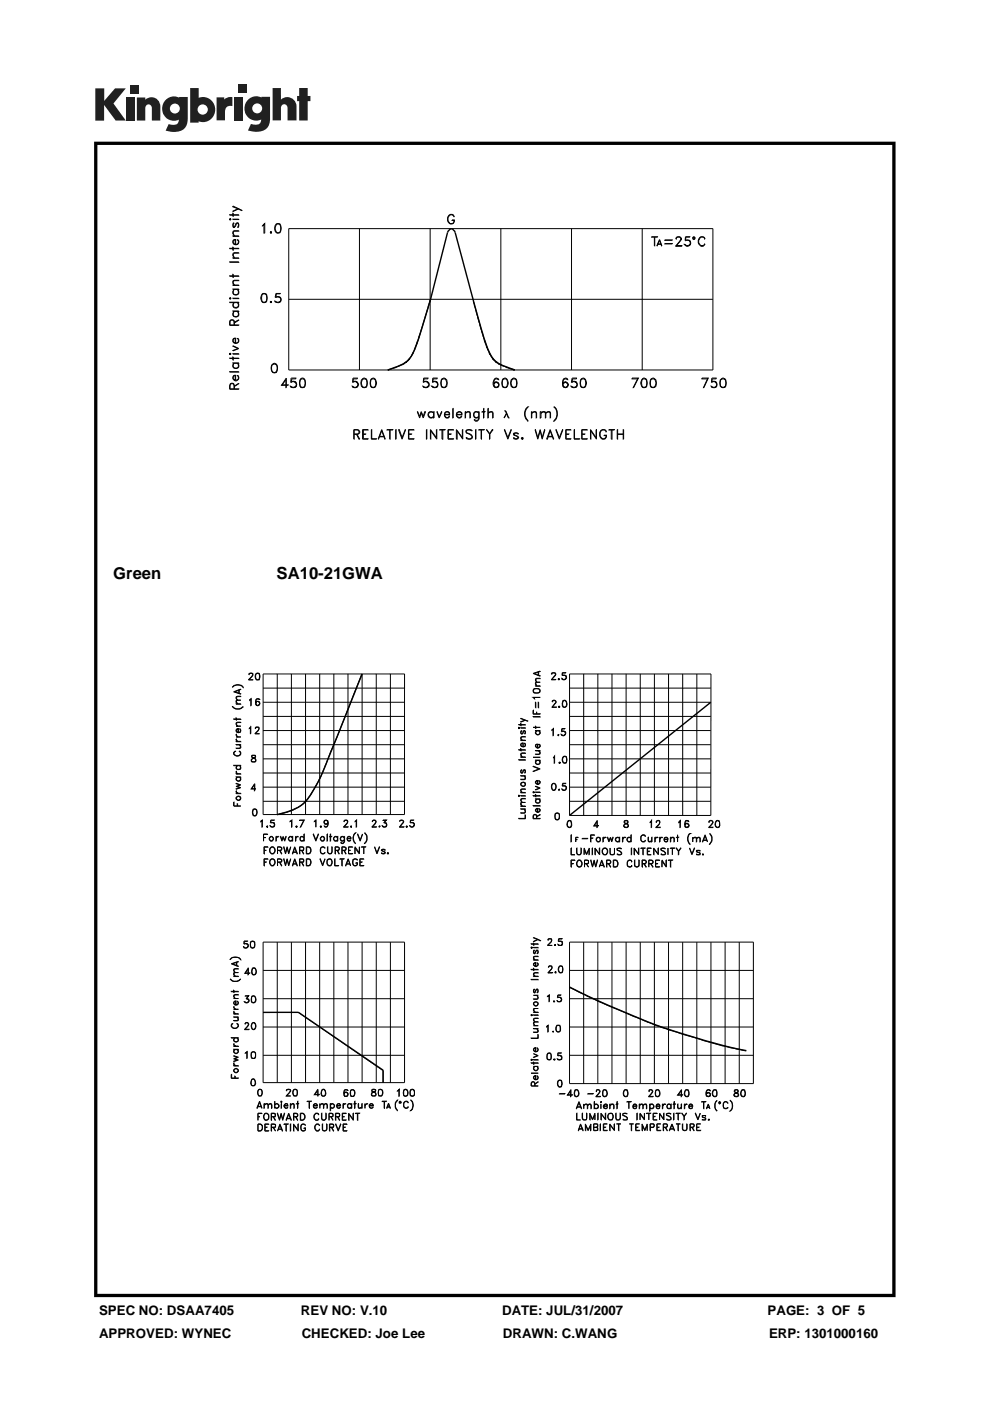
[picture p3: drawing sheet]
<svg xmlns="http://www.w3.org/2000/svg" width="210mm" height="297mm" viewBox="0 0 210 297" stroke-linecap="round" stroke-linejoin="round" font-family="sans-serif">
<defs><g id="words">
<g font-size="3.5">
<text x="24" y="122.7">Green</text>
<text x="58.7" y="122.7">SA10-21GWA</text>
</g>
<g font-size="2.8">
<text x="21" y="278.7">SPEC NO: DSAA7405</text>
<text x="63.8" y="278.7">REV NO: V.10</text>
<text x="106.5" y="278.7">DATE: JUL/31/2007</text>
<text x="162.8" y="278.7">PAGE: 3 OF 5</text>
<text x="21" y="283.6">APPROVED: WYNEC</text>
<text x="64" y="283.6">CHECKED: Joe Lee</text>
<text x="106.7" y="283.6">DRAWN: C.WANG</text>
<text x="163.1" y="283.6">ERP: 1301000160</text>
</g>
</g></defs>
<g fill="#231f20">
<path d="M20.2 18.7h1.9v2.7l2.3-2.7h2.3l-2.6 3.2 2.6 3.7h-2.2l-2.4-3.3v3.3h-1.9z"/>
<path d="M26.7 20.7h1.8v4.9h-1.8z"/>
<path d="M49.6 20.7h1.8v4.9h-1.8z"/>
<path d="M27.6 18h1.8v1.8h-1.8z"/>
<path d="M50.6 17.9h1.8v1.8h-1.8z"/>
<path d="M29 20.7h1.8v.4a1.9 1.9 0 0 1 2.2-.3 1.9 1.9 0 0 1 1 2v2.8h-1.8v-2.7a.7 .7 0 0 0-.7-.8 .7 .7 0 0 0-.7 .8v2.7h-1.8z"/>
<path d="M45.9 20.6h1.7v.5a2.02 2.02 0 0 1 1.7-.5v1.9h-.2a1.12 1.12 0 0 0-1.4 1.3v1.7h-1.8z"/>
<path d="M57.8 18.7h1.8v2.4a1.98 1.98 0 0 1 2.2-.3 1.98 1.98 0 0 1 1.1 2v2.7h-1.9v-2.6a.7 .7 0 0 0-.7-.8 .7 .7 0 0 0-.7 .8v2.6h-1.8z"/>
<path d="M63.5 18.7h1.8v1.6h.5v1.1h-.5v4.1h-1.8v-4.1h-.5v-1.1h.5z"/>
<path d="M40.3 18.7v7.3h1.8v-.3a2.63 2.63 0 0 0 3.5-2.5 2.63 2.63 0 0 0-3.5-2.5v-2zM41.9 23.2a1.1 1.1 0 0 1 2.2 0 1.1 1.1 0 0 1-2.2 0z"/>
<path d="M35.3 21a2.56 2.56 0 0 0-.6 3.3 2.56 2.56 0 0 0 3.2 1.1 1.09 1.09 0 0 1-1.5 1.1l-.6-.2-.7 1.4a5.3 5.3 0 0 0 3.8-.2 2.69 2.69 0 0 0 .9-2.4v-4.5h-1.8v.1l-.8-.2a2.44 2.44 0 0 0-1.9 .5zM36 23a1.06 1.06 0 0 1 2.1 0 1.06 1.06 0 0 1-2.1 0z"/>
<path d="M52.8 21a2.56 2.56 0 0 0-.6 3.3 2.56 2.56 0 0 0 3.2 1 1.09 1.09 0 0 1-1.5 1.1l-.7-.1-.6 1.4a5.3 5.3 0 0 0 3.7-.3 2.69 2.69 0 0 0 1-2.3v-4.6h-1.8v.2l-.9-.3a2.44 2.44 0 0 0-1.8 .6zM53.5 23a1.06 1.06 0 0 1 2.1 0 1.06 1.06 0 0 1-2.1 0z"/>
</g>
<g fill="#000">
<path d="M63.3 214.6l18 12.3-.2 .1-17.8-12.2z"/>
<path d="M20 30v245h169.9v-245zM20.7 30.7h168.6v243.6h-168.6z"/>
</g>
<g fill="none" stroke="#000" stroke-width=".21">
<path d="M48.7 46.5l.2-.1 .1 .2h-.2zM48.7 45.5l2 .1zM48.7 58.5l2 .1zM48.7 55.5l2 .1zM48.7 52.6l2 .1zM48.8 46.5l.1 .1zM49.4 50l1.3 .1zM49.4 46.5l1.3 .1zM49.4 45.2l.1 .7zM49.4 43.7l1.9 1-1.9-.9zM49.4 58.2l.1 .6zM49.4 54.7l1.3 .1z"/>
<path d="M49.4 52.4l.1 .7zM49.5 48.1h.3M49.5 49l1.2-.1-1.1 .2-.1 .4 .2 .5a.77 .77 0 0 1-.2-1zM49.5 59.5l1.2-.1-1.1 .2a.64 .64 0 0 0 .1 .8 .65 .65 0 0 1-.2-.9zM49.5 53.7l1.2-.1-1 .1-.1 .1-.1 .4 .2 .5a.77 .77 0 0 1-.2-1zM49.6 51l.3-.1v.9a.51 .51 0 0 1-.4-.3 .51 .51 0 0 1 .1-.5zM49.6 47.3v.9M49.9 51.8a.51 .51 0 0 0 .6-.3 .51 .51 0 0 0-.2-.6l.1-.1a.61 .61 0 0 1 .1 .9 .61 .61 0 0 1-.9 0 .61 .61 0 0 1 .1-.9h.3v1M50.1 47.4h.5M50.2 47.3l-.3 .7-.4 .2a.72 .72 0 0 1 .1-1l-.1 .2M50.5 44.3l-1.1 .6 1.3-.6M50.5 47.3v.9"/>
<path d="M50.6 48.1l-.2 .1a.6 .6 0 0 0 0-1h-.1a1.03 1.03 0 0 0-.6 1M55.6 47.8l.6-.4v2h-.2v-1.8zM57.4 49.3h.1zM57.4 49.1l.2 .2-.1 .1-.2-.1zM58.6 49.3h.8M58.6 47.5a.64 .64 0 0 1 .9 .3 1.83 1.83 0 0 1-.1 1.5 .81 .81 0 0 1-1-.1 .81 .81 0 0 1-.1-1zM58.6 47.6h.8M58.7 47.5a1.42 1.42 0 0 0 0 1.8M59.3 47.5a1.79 1.79 0 0 1 0 1.8M61.2 48.5h90v29.9h-90zM76.2 48.5v29.9M91.2 48.5v29.9"/>
<path d="M95.2 45.6a.68 .68 0 0 1 1.2 .4h-.1a.67 .67 0 0 0-.8-.5 1.07 1.07 0 0 0 0 1.9l.6-.1 .2-.3v-.3l-.4-.1h.5a.73 .73 0 0 1-.7 .9 .73 .73 0 0 1-.8-.8v-.5zM106.2 48.5v29.9M121.2 48.5v29.9M136.2 48.5v29.9M138.2 50.2l1.3 .1zM138.8 50.3v1.8l.1-1.8M139.5 51.8h.7M139.6 51.7h.5M139.9 50.8l.5 1.3-.5-1.1-.6 1.1zM141 50.9l1.6 .1zM141 51.6l1.6 .1zM143.4 52.1h1.2v.1h-1.3l.8-1a.55 .55 0 0 0 0-.9l-.6 .1-.1 .3a.59 .59 0 0 1 .6-.5 .59 .59 0 0 1 .5 .6l-1.1 1.4"/>
<path d="M145.3 51.9l.3 .2M146.1 51a.62 .62 0 0 1 .3 .5 .62 .62 0 0 1-.3 .6M146.4 51.3a.85 .85 0 0 0-1.1-.3l.1-.8h.9l-.8 .1-.1 .7a.71 .71 0 0 1 1 .2 .71 .71 0 0 1-.3 1 .71 .71 0 0 1-1-.4h.2a.63 .63 0 0 0 1.1-.1M147 50.3h.3v.4h-.3zM147 50.4h.3v.2h-.3zM148.5 50.3l.6-.1 .4 .5-.4-.4a.73 .73 0 0 0-.9 .7v.5l.3 .5 .6 .1 .4-.4-.4 .5h-.4l-.5-.5a1.19 1.19 0 0 1 .3-1.4zM48.7 63.2l.2-.1 .1 .2-.2 .1zM48.7 64.1l2 .1zM48.7 75l.2-.1 .1 .2-.2 .1zM48.7 78.8l2 .1zM48.7 75.9l2 .1zM48.8 63.2l.1 .1z"/>
<path d="M48.8 75l.1 .1zM49.4 65.9l1.3 .1zM49.4 63.2l1.3 .1zM49.4 61.3l1.3 .1zM49.4 60.4l1.3 .1zM49.4 76.9l1.3 .1zM49.4 75.7l.1 .7zM49.4 75l1.3 .1zM49.4 73.3l1.3 .6-1.3 .5 1.1-.5zM49.5 64.3l.1-.1-.1 .4a.55 .55 0 0 0 .5 .6 .55 .55 0 0 0 .6-.6l-.2-.4 .2 .6a.63 .63 0 0 1-.6 .5 .63 .63 0 0 1-.6-.5zM49.5 77.2l.1-.2-.1 .4a.56 .56 0 0 0 .5 .7 .56 .56 0 0 0 .6-.7l-.2-.4 .3 .7a.68 .68 0 0 1-.7 .4 .68 .68 0 0 1-.6-.4zM49.6 71.9l.3-.1v.9l-.4-.3z"/>
<path d="M49.6 79.7h.3v.9a.51 .51 0 0 1-.4-.3 .51 .51 0 0 1 .1-.6zM49.6 66a.78 .78 0 0 0 0 1l.3 .1a.53 .53 0 0 0 .5-.1 .53 .53 0 0 0 .2-.6l-.2-.4 .3 .7a.67 .67 0 0 1-.7 .5 .67 .67 0 0 1-.6-.5zM49.6 61.4a.78 .78 0 0 0 0 1l.3 .1a.53 .53 0 0 0 .5-.2 .53 .53 0 0 0 .2-.5l-.2-.4 .3 .7a.67 .67 0 0 1-.7 .5 .67 .67 0 0 1-.6-.5zM49.7 68.9l-.1-.9-.2-.2-.5 .1-.2 .3v.8h2l-1.9-.1 .1-.9h.7v.9M49.7 68.3l1-.5-1 .7M49.9 72.7a.52 .52 0 0 0 .7-.3l-.2-.7a.61 .61 0 0 1 .1 .9 .61 .61 0 0 1-.9 0 .61 .61 0 0 1 .1-.9h.3v1M55.6 64h.8M55.6 62.3a.68 .68 0 0 1 1 .3 1.83 1.83 0 0 1-.2 1.5 .65 .65 0 0 1-.9-.3 1.29 1.29 0 0 1 .1-1.5zM55.6 62.4h.8M55.7 62.3a1.66 1.66 0 0 0 0 1.8M56.3 62.3a1.66 1.66 0 0 1 0 1.8M57.3 64l.2-.1 .1 .2-.2 .1z"/>
<path d="M57.4 64l.1 .1zM57.8 77.3h.8M57.8 78.9h.8M57.8 77.2l.5-.2a1.33 1.33 0 0 1 .3 2 .81 .81 0 0 1-.9-.2 .81 .81 0 0 1-.2-.9l.1-.4zM57.9 77.2a1.29 1.29 0 0 0 0 1.8M58.4 63.9l.3 .2M58.4 77.2a1.29 1.29 0 0 1 0 1.8M59.1 63l.4 .1v.3v.5l-.4 .2M59.5 63.3a.93 .93 0 0 0-1.1-.2l.1-.9h1l-.9 .1-.1 .7 .8-.1a.66 .66 0 0 1 0 1.2l-.4 .1-.5-.2v-.2a.73 .73 0 0 0 1.1-.1M61.2 63.5h90M91.3 63.5l-3 9.7-1.1 2.4-1.1 1.3-.5 .3-3.4 1.3M100.4 63.8l2.3 8.4 1.5 3.4 .9 1.1 .7 .5 3.4 1.3"/>
<path d="M49.7 82.4l-.1-1.1h-.7l-.2 .5v.7h2l-1.9-.1v-.6l.2-.5h.4l.2 .2v.9M49.7 81.9l1-.6-1 .6M49.9 80.6a.51 .51 0 0 0 .6-.3 .51 .51 0 0 0-.2-.6l.1-.1a.65 .65 0 0 1 .2 .9 .65 .65 0 0 1-1 0 .65 .65 0 0 1 .1-.9h.3v1M59.8 81.6l1.4 .1h-1.5l1-1.5v2l-.1-1.7-.8 1.2M61.7 81.9l.3 .2M62.4 80.9a.71 .71 0 0 1 .4 1l-.4 .2M62.8 81.3a.75 .75 0 0 0-1.1-.2v-.9h1.1v.1h-.9l-.2 .6a.73 .73 0 0 1 1.1 .2 .73 .73 0 0 1-.2 1 .73 .73 0 0 1-1-.2h.1a.69 .69 0 0 0 1.1-.2M63.8 82h.7M63.8 80.3a.54 .54 0 0 1 .5-.1 .54 .54 0 0 1 .4 .4 1.83 1.83 0 0 1-.2 1.5 .65 .65 0 0 1-.9-.2 1.83 1.83 0 0 1 .2-1.6zM63.8 80.4h.7M63.9 80.3a1.66 1.66 0 0 0 0 1.8M64.5 80.3a1.66 1.66 0 0 1 0 1.8"/>
<path d="M74.8 81.9l.2 .2M75.1 92l1-.1a.48 .48 0 0 0-.3-.7h-.7l-.1 1.9v-2h.8a.6 .6 0 0 1 .5 .7l-.5 .3h-.7M75.5 80.9a.68 .68 0 0 1 0 1.2M75.6 92.1l.5 1h.2l-.6-1M75.9 81.3l-.4-.4-.7 .2 .1-.9h.9v.1h-.8l-.1 .6h.8l.4 .5a.73 .73 0 0 1-.6 .8 .73 .73 0 0 1-.8-.3h.1a.67 .67 0 0 0 .9 .1l.2-.3M76.9 82h.8M76.9 80.3l.4-.1a1.36 1.36 0 0 1 .4 1.9 .77 .77 0 0 1-1.1-.2 1.53 1.53 0 0 1 .3-1.6zM76.9 80.4h.8M76.9 91.1h1.2l-1 .1v1.8l1 .1h-1.2zM77 80.3a1.32 1.32 0 0 0 0 1.8M77.1 92l.5 .1h-.5M77.6 80.3a1.66 1.66 0 0 1 0 1.8"/>
<path d="M78.8 80.3l.3-.1a1.1 1.1 0 0 1 .8 .9 1.1 1.1 0 0 1-.6 1.1l-.5-.1a1.66 1.66 0 0 1 0-1.8zM78.8 82h.7M78.8 80.4h.7M78.8 91.1v1.9l1.1 .1h-1.1zM78.8 80.3a1.66 1.66 0 0 0 0 1.8M79.4 80.3a1.66 1.66 0 0 1 0 1.8M80.4 92.6h1.1M80.5 92.5h.9M81 91.1l.7 2-.7-1.8-.8 1.8zM82.1 91.1l1.2 .1zM82.7 91.2v1.9v-1.9M83.9 91.1l.1 2z"/>
<path d="M84.5 91.1h.2l.6 1.7 .7-1.7-.7 2zM86.6 91.1h1.2l-1.1 .1v1.8l1.1 .1h-1.2zM86.7 92l.6 .1h-.6M88.5 87.3l.5 1 .3-1 .5 1 .3-1h.2l-.5 1.3-.5-1.1-.3 1.1zM89.8 81.9l.2 .2M90.4 91.1l.1 2zM90.5 80.9l.5 .5-.2 .5-.3 .2M90.9 87.5l.4-.2 .7 .2-.7-.1-.4 .5a.72 .72 0 0 0 .6 .6l.5-.2-.2 .2-.5 .1a.73 .73 0 0 1-.4-1.1zM91 81.3l-.6-.4-.6 .2 .1-.9h.9v.1h-.9v.6a.73 .73 0 0 1 1 .2 .73 .73 0 0 1-.2 1 .73 .73 0 0 1-1-.2h.1a.73 .73 0 0 0 .9 .1l.3-.3M91.3 91.1l1.3 1.7v-1.7v2l-1.2-1.8-.1 1.8zM91.7 81.9l.3 .2M92 87.3l.1 1.3z"/>
<path d="M92.5 80.9a.68 .68 0 0 1 0 1.2M92.6 87.3l.6 1.1 .5-1.1-.5 1.3zM92.8 81.3l-.5-.4-.6 .2 .1-.9h.9v.1h-.8l-.1 .6a.72 .72 0 0 1 1 .3 .72 .72 0 0 1-.3 1 .72 .72 0 0 1-1-.3h.2a.67 .67 0 0 0 .9 .1l.2-.3M93.2 91.1l1.2 .1zM93.7 91.2v1.9h.2v-1.9M93.7 80.3l.4-.1a.92 .92 0 0 1 .7 1.1v.6a.68 .68 0 0 1-1.2 0 1.83 1.83 0 0 1 .1-1.6zM93.7 82h.8M93.7 80.4h.8M93.8 80.3a1.66 1.66 0 0 0 0 1.8M94.3 87.9l.1 .4 .3 .2h.3l.3-.3 .1 .1a.64 .64 0 0 1-1 .2 .64 .64 0 0 1-.1-1 .59 .59 0 0 1 1-.1l.1 .5h-1.1M94.4 80.3a1.32 1.32 0 0 1 0 1.8M94.5 87.4h.7l.1 .5h-1z"/>
<path d="M95 91.1h1.2l-1.1 .1v1.8l1.1 .1h-1.2zM95.1 92l.6 .1h-.6M96 86.6l.1 2zM96.8 91.1l1.3 1.7v-1.7v2l-1.1-1.8v1.8h-.2zM96.9 87.9l.1 .4 .3 .2h.3l.3-.3 .1 .1a.64 .64 0 0 1-1 .1 .64 .64 0 0 1 0-.9 .64 .64 0 0 1 1 .1v.3h-1.1M97 87.5l.3-.1a.47 .47 0 0 1 .6 .5h-1zM98.7 87.3v1.3zM98.7 87.6a.65 .65 0 0 1 1-.2l.1 1.2-.2-1.2a.64 .64 0 0 0-.9 .2zM98.8 91.3a.99 .99 0 0 1 1.4 0h-.2a.94 .94 0 0 0-1.1 0l.1 .5h.3a.84 .84 0 0 1 .8 1.2 .89 .89 0 0 1-1.3-.2h.2a.67 .67 0 0 0 1.1 0l-.1-.4-.3-.3a.84 .84 0 0 1-.9-.5zM100.6 87.4l.3-.1 .6 .2-.3-.1a.6 .6 0 0 0-.7 .5 .6 .6 0 0 0 .7 .6l.3-.2-.1 .2-.5 .1a.78 .78 0 0 1-.3-1.2zM100.9 91.1v2zM101.5 87.3l.1 1.4-.4 .6h-.3l-.4-.3 .7 .1 .3-.4z"/>
<path d="M101.5 91.1l1.2 .1zM102 91.2v1.9l.1-1.9M102.2 87.3l.7 .1zM102.6 86.6v2zM103.5 86.6l.1 2zM103.6 87.6a.68 .68 0 0 1 .9-.2l.1 1.2-.2-1.2a.66 .66 0 0 0-.8 .2zM103.8 92l.6-.9h.2l-.7 .9v1.1l-.1-1.1-.7-.9 .8 .9M104.8 81.7l.1 .3 .3 .1 .4-.1 .2-.3M104.8 81.4l.1-.2a.6 .6 0 0 1 .9 .2M104.9 80.4h.8M105 80.3a1.98 1.98 0 0 0-.2 1.6l.3 .2M105.1 81.1l-.3 .4"/>
<path d="M105.3 81.1l.4 .2 .1 .2-.1 .4-.4 .2M105.6 80.3l.2 .2-.5-.3a1.08 1.08 0 0 0-.7 .9 1.08 1.08 0 0 0 .7 1.1l.3-.1a.61 .61 0 0 0 .1-.9 .61 .61 0 0 0-.9 .1M106.7 80.3l.3-.1a1.1 1.1 0 0 1 .8 .9 1.1 1.1 0 0 1-.6 1.1l-.5-.1a1.66 1.66 0 0 1 0-1.8zM106.7 82h.8M106.7 80.4h.8M106.8 80.3a1.66 1.66 0 0 0 0 1.8M106.9 88.6l.6-1-.5 1M107 91.1l.7 1.7 .8-1.7-.8 2zM107 87.1l.3 .1 .7 1.4M107.1 87.1l.7 1.4 .3 .1M107.4 80.3a1.66 1.66 0 0 1 0 1.8M108.6 82h.8"/>
<path d="M108.6 80.3l.5-.1a1.36 1.36 0 0 1 .3 1.9 .77 .77 0 0 1-1-.2 1.53 1.53 0 0 1 .2-1.6zM108.6 80.4h.8M108.7 80.3a1.32 1.32 0 0 0 0 1.8M109 92.1l.8 .4 .2 .3a.61 .61 0 0 1-.5 .3 .61 .61 0 0 1-.6-.3l.3 .2M109 91.9h.8M109 92.9l.3 .1 .5-.1M109.2 91.8l-.2 .2 .2 .3M109.3 80.3a1.66 1.66 0 0 1 0 1.8M109.7 91.8l.3 .2a.7 .7 0 0 0-1.1 0l.1 .3 .8 .3M109.7 92.5v.5M110.6 92.9l.2-.1 .1 .2h-.3zM110.8 92.9v.1z"/>
<path d="M111.5 86.7l.5-.4a2.01 2.01 0 0 0 0 3 2.01 2.01 0 0 1-.5-2.6zM112.7 87.3l.1 1.3zM112.8 87.6a.68 .68 0 0 1 .9-.2l.1 1.2-.2-1.2a.66 .66 0 0 0-.8 .2zM113.5 91.1l.6 1.7 .5-1.7 .4 1.7 .6-1.7-.6 2-.4-1.8-.5 1.8zM114.6 87.3h.1v1.3h-.1zM114.7 87.6a.65 .65 0 0 1 1-.2l.1 1.2-.1-1a.54 .54 0 0 0-1 0zM115.8 87.6a.68 .68 0 0 1 .9-.2l.1 1.2-.2-1.2a.66 .66 0 0 0-.8 .2zM116.2 92.6h1.1M116.3 92.5h.9M116.7 91.1l.8 2-.8-1.8-.6 1.8h-.2zM117.5 86.3a1.89 1.89 0 0 1 0 3 2.04 2.04 0 0 0 0-3zM117.9 91.1l.7 1.7 .8-1.7-.8 2z"/>
<path d="M119.4 81.7l.2 .3 .3 .1 .3-.1 .2-.3M119.4 81.4a.6 .6 0 0 1 .8-.2l.2 .2M119.6 80.4h.7M119.7 80.3a1.98 1.98 0 0 0-.2 1.6l.3 .2M119.8 81.1l-.3 .2-.1 .2M120 91.1h1.1l-1 .1v1.8l1 .1h-1.1zM120.1 92l.6 .1h-.6M120.1 81.1l.2 .2a.6 .6 0 0 1-.2 .8M120.2 80.3l.2 .2-.5-.3a1.36 1.36 0 0 0-.3 1.9 .64 .64 0 0 0 .9-.3 .64 .64 0 0 0-.5-.9l-.6 .4M121.2 81.9l.3 .2M121.8 91.1l.1 1.9 1.1 .1h-1.2zM121.9 80.9a.71 .71 0 0 1 .4 1l-.4 .2"/>
<path d="M122.4 81.3l-.2-.2a.78 .78 0 0 0-1 0l.1-.9h1v.1h-.9l-.1 .6a.72 .72 0 0 1 1.1 .3 .72 .72 0 0 1-.3 1 .72 .72 0 0 1-1-.3h.1a.69 .69 0 0 0 1.2-.2M123.3 80.3l.3-.1a1.1 1.1 0 0 1 .8 .9 1.1 1.1 0 0 1-.6 1.1l-.5-.1a1.66 1.66 0 0 1 0-1.8zM123.3 82h.8M123.3 80.4h.8M123.4 91.1h1.2l-1.1 .1v1.8l1.1 .1h-1.2zM123.4 80.3a1.66 1.66 0 0 0 0 1.8M123.5 92l.6 .1h-.6M124 80.3a1.66 1.66 0 0 1 0 1.8M125.2 91.1l1.2 1.7 .1-1.7v2l-1.2-1.8-.1 1.8zM127.5 91.2a.71 .71 0 0 1 1.1 .4l-.2-.3a.72 .72 0 0 0-1.1 .5l.1 .8 .4 .4a.62 .62 0 0 0 .7-.6l-.4-.1h.5a.73 .73 0 0 1-.6 .8 .73 .73 0 0 1-.8-.7v-.6zM129.1 91.1l1.2 .1zM129.6 91.2v1.9h.2v-1.9"/>
<path d="M130.9 91.1l.1 2zM131 92.1h1.2M131 92h1.2M132.2 91.1l.1 2zM135.3 80.2l-1 2 1.1-2h-1.4v.1h1.3M136.2 82h.8M136.2 80.3l.5-.1a1.36 1.36 0 0 1 .3 1.9 .65 .65 0 0 1-.9-.2 1.29 1.29 0 0 1 .1-1.6zM136.2 80.4h.8M136.3 80.3a1.66 1.66 0 0 0 0 1.8M136.9 80.3a1.66 1.66 0 0 1 0 1.8M138.1 80.3l.4-.1a.92 .92 0 0 1 .7 1.1l-.1 .6a.68 .68 0 0 1-1.2 0 1.83 1.83 0 0 1 .2-1.6zM138.1 82h.8"/>
<path d="M138.1 80.4h.8M138.2 80.3a1.66 1.66 0 0 0 0 1.8M138.8 80.3a1.32 1.32 0 0 1 0 1.8M150.1 80.2l-.9 2 1-2h-1.3v.1h1.2M150.9 81.9l.3 .2M151.7 80.9a.68 .68 0 0 1 0 1.2M152 81.3l-.4-.4-.7 .2 .1-.9h.9v.1h-.8l-.1 .6a.7 .7 0 0 1 1 .2 .7 .7 0 0 1-.2 1 .7 .7 0 0 1-1-.2h.1a.67 .67 0 0 0 .9 .1l.2-.3M153 82h.8M153 80.3l.4-.1a1.36 1.36 0 0 1 .4 1.9 .77 .77 0 0 1-1-.2 1.53 1.53 0 0 1 .2-1.6zM153 80.4h.8M153.1 80.3a1.32 1.32 0 0 0 0 1.8M153.6 80.3a1.32 1.32 0 0 1 0 1.8"/>
<path d="M49.3 149.8a1.54 1.54 0 0 0 2.3 0v.1a1.64 1.64 0 0 1-2 .3zM49.6 159.5l.4-.3-.4 .3a.65 .65 0 0 0 .9 .8 .65 .65 0 0 0 .2-1.1 .67 .67 0 0 1 .1 1 .67 .67 0 0 1-1-.1l-.2-.2zM49.6 152.4l1.5 .1zM49.6 146.7l1.5-.6-1.3 .6 1.3 .5zM49.6 145.3a1.53 1.53 0 0 1 2 .4 1.54 1.54 0 0 0-2.3 0zM50.1 156.7l.4 .5-.4-.2zM50.1 155.7l.4 .5-.4-.2zM50.1 158.6h.7l.2-.2-.2-.5a.45 .45 0 0 1 .2 .7zM50.1 157.9h1zM50.1 157.2l1 .1zM50.1 156.2h1M50.1 154h1"/>
<path d="M50.1 152.2v.5zM50.1 149.2l1 .1zM50.1 153.2l1-.1-.9 .2-.1 .2 .3 .5-.3-.5zM50.1 148.5h1h-.9l-.1 .4 .3 .3-.3-.3zM50.1 147.7l1-.1-.9 .2-.1 .2 .3 .5-.3-.5zM50.2 154.6h.3v.7l-.4-.3zM50.5 155.3l.4-.1v-.7l.2 .3-.2 .5h-.6a.45 .45 0 0 1-.2-.5 .45 .45 0 0 1 .5-.3v.8M50.7 146.3v.7M50.7 146.3v.8M52.9 154.4l.3-.3v1.5l-.1-1.4zM52.9 148.4l.4-.3v1.5l-.1-1.3zM53.7 144.1h-1l.9-1-.1-.3h-.6l-.1 .2 .1-.2 .2-.1 .5 .1v.4l-.8 .9"/>
<path d="M54.3 149.2l.1 .3 .2 .1 .5-.4M54.3 149l.1-.2 .2-.1 .5 .3M54.4 144.1h.6M54.4 142.8h.6M54.4 142.8a.45 .45 0 0 1 .7 .2v.5l-.1 .6h-.6a1.02 1.02 0 0 1 0-1.3zM54.4 148.3h.6M54.5 142.8a.99 .99 0 0 0 0 1.3M54.5 148.2l-.2 .2v1l.2 .2M54.5 148.7l-.2 .2v.2M54.8 148.7a.48 .48 0 0 1 0 .9M54.9 142.8l.2 .5-.2 .8M54.9 148.2l.2 .1-.1-.1a.45 .45 0 0 0-.7 .2l-.1 .7 .2 .5h.3a.51 .51 0 0 0 .4-.4 .51 .51 0 0 0-.2-.5h-.5l-.1 .2"/>
<path d="M55.1 155.6h-1.1l.9-1v-.4h-.6l-.2 .3 .3-.4 .5 .1 .1 .4-.9 1M55.8 142.9h30v29.8h-30zM55.8 148.9h30M55.8 145.9h30M55.8 157.9h30M55.8 154.9h30M55.8 151.9h30M58.8 142.9v29.8M61.8 142.9v29.8M64.8 142.9v29.8M67.8 142.9v29.8M70.8 142.9v29.8"/>
<path d="M73.8 142.9v29.8M76.7 143l-6.8 16.9a35.1 35.1 0 0 1-4.9 9.8 8.8 8.8 0 0 1-3.8 2.4l-2.4 .7M76.8 142.9v29.8M79.8 142.9v29.8M82.8 142.9v29.8M110 154.2l.2 .1-.1 .2zM110 154.3l.1 .1zM110 159h1.5zM110 153.6l1.5 .1zM110.4 158.7l.1 .5zM110.4 156.9l1.1 .1zM110.4 154.3l1.1 .1z"/>
<path d="M110.4 153.4l.1 .5zM110.4 152.3l1.6 .6zM110.4 157.8l.5-.3v.8h.4v-.8a.52 .52 0 0 1-.2 .9 .52 .52 0 0 1-.7-.6zM110.5 155.5h.4M110.5 159.7l1-.1-.9 .2-.1 .3 .3 .4-.4-.4zM110.5 156.2h1l-1 .2 .3 .5-.4-.3zM110.5 157.8l.4-.2v.7l-.3-.1zM110.6 155v.6M111 155.1h.4M111.1 155l-.2 .5-.2 .2-.3-.3v-.3l.3-.2-.2 .2M111.4 155.5l-.1 .2 .2-.6-.3-.2-.3 .2-.1 .5M111.4 155v.6"/>
<path d="M111.4 152.7l-1 .4 1.1-.4M113.1 142.8l1.5-.5-1.3 .5 1.3 .6zM113.1 151.9l1.5 .1zM113.1 150.6v.7l1.5 .1h-1.5zM113.1 154.2h1.5M113.1 147.9h1.5h-1.4l.2 .3zM113.1 146.3a1.02 1.02 0 0 1 1.4 0M113.1 146.7a1.02 1.02 0 0 0 1.4 0M113.2 146.2v.6M113.3 146h.9l.4 .4-.1 .4-.3 .1h-.9a.55 .55 0 0 1 0-.9zM113.6 145.4l1 .1zM113.6 159.1l1 .1z"/>
<path d="M113.6 154.9l1 .1zM113.6 154l.1 .5zM113.6 148.9l.1 1.2zM113.6 155.2l.2-.2-.1 .2a.43 .43 0 0 0 .4 .5 .43 .43 0 0 0 .4-.5l-.2-.2 .3 .2v.3l-.4 .3-.6-.3zM113.7 144.6h.9h-.8l-.1 .3 .1 .5-.2-.3zM113.7 143.9l.9-.1-.9 .2v.2l.1 .4a.55 .55 0 0 1-.1-.7zM113.7 157.9h.3v.6l-.3-.2zM113.8 150.9v.4M114 158.5a.43 .43 0 0 0 .4-.2 .43 .43 0 0 0 0-.4h-.2h.3l.1 .4-.4 .3-.6-.3 .1-.4 .4-.1v.7M114.2 142.4v.8M114.2 148.9v1.2zM114.2 142.4v.9"/>
<path d="M114.2 159.2l.4 .3-.1 .4-.9 .1 .9-.3zM114.4 146.2v.6M117 144.1h.9h-.9M117 142.7h.8a.45 .45 0 0 1-.2 .7l-.6 .7 .5-.7a.45 .45 0 0 0 .2-.7h-.6l-.1 .3zM117 154.7l.4-.2v1.5l-.1-1.4zM117.1 148.8h.1M117.1 149.9l1 .1h-1.1l.9-1.1-.3-.4h-.2l-.3 .3a.43 .43 0 0 1 .5-.3 .43 .43 0 0 1 .4 .4l-.9 1.1M118.3 155.8h.2l-.1 .2zM118.4 144l.2-.1v.2h-.1zM118.4 155.8h.1M118.4 155.7h.1M118.5 144l.1 .1z"/>
<path d="M118.6 149.8v.1zM118.6 149.7l.1 .1-.1 .2-.1-.1zM119.1 155.7l.2 .2M119.2 143.9l.2 .2M119.2 142.6l.8 .1h-.7l-.1 .5zM119.2 143.2l.5-.1 .4 .2a.53 .53 0 0 1-.2 .8 .53 .53 0 0 1-.7-.3v.2a.54 .54 0 0 0 .9-.3M119.2 143.2h.7l.2 .3M119.4 148.6h.6M119.4 149.8h.6M119.4 148.5h.4a.96 .96 0 0 1 .3 1.3l-.5 .2a1.1 1.1 0 0 1-.2-1.5zM119.5 148.5l-.2 .6 .2 .8M119.7 155.1a.47 .47 0 0 1 .2 .4 .47 .47 0 0 1-.2 .4"/>
<path d="M119.7 143.2l.3 .1 .1 .2-.1 .4-.3 .2M119.9 148.5a1.02 1.02 0 0 1 0 1.4M119.9 155.3a.6 .6 0 0 0-.8-.2l.1-.6h.6l-.6 .1v.5h.6a.52 .52 0 0 1 .2 .6 .52 .52 0 0 1-.6 .3l-.4-.3 .2 .1a.52 .52 0 0 0 .7-.1M120.8 148.9h30M120.8 145.9h30M120.8 142.9h30v30h-30zM120.8 157.9h30M120.8 154.9h30M120.8 151.9h30M123.8 142.9v30M126.8 142.9v30M129.8 142.9v30"/>
<path d="M132.8 142.9v30M135.8 142.9v30M138.8 142.9v30M141.8 142.9v30M144.8 142.9v30M147.8 142.9v30M49.6 162.3h1.5zM49.6 170.9l-.1-.9v.9h1.6M50.1 167.7l.4 .5-.4-.2zM50.1 168.2l1 .1zM50.1 166.1l1 .3-.8 .3 .8 .3-1 .3 .8-.3-.8-.3 .8-.3zM50.1 164.7l1 .1z"/>
<path d="M50.1 165.1l.2-.3-.2 .3a.43 .43 0 0 0 .5 .5 .43 .43 0 0 0 .4-.5l-.1-.3a.49 .49 0 0 1 .1 .6 .49 .49 0 0 1-.7 .2l-.2-.3zM50.1 163.5l.4 .5-.4-.1zM50.1 164l1 .1zM50.1 162.5l.2-.2-.2 .4 .3 .4h.5v-.8l.2 .6a.58 .58 0 0 1-1 0zM50.3 170.9v-.5l.1 .5M53.4 161.4l.2 .1M53.4 160.2h.7M53.4 160.1v.2a.74 .74 0 0 0 .7 .6v.6h-.7v-.2a.72 .72 0 0 1 .7-.7v-.5zM53.5 160.1l-.1 .4 .7 .3 .2 .5-.3 .3-.6-.1-.1-.2a.85 .85 0 0 1 .8-.7v-.5M53.7 172.8h.6M53.7 171.6a.52 .52 0 0 1 .8 .1 .82 .82 0 0 1-.5 1.3l-.3-.1-.2-.6zM53.7 171.7h.6"/>
<path d="M53.8 171.6l-.2 .6 .2 .7M54 166.2v1.5v-1.4l-.6 1h.9h-1zM54.2 161.4l-.2 .1M54.2 171.6a1.02 1.02 0 0 1 0 1.3M55.3 174.1l.3-.2v1.5v-1.4zM55.8 166.9h30M55.8 163.9h30M55.8 160.9h30M55.8 169.9h30M55.9 176.9l.8-.1h-.8v1.5M55.9 177.6h.5M56 179.5h.8l-.7 .1v1.5z"/>
<path d="M56.6 175.2l.1-.1v.3zM56.7 175.2v.1zM57.3 179.9l.3-.4a.76 .76 0 0 1 .8 .8 .76 .76 0 0 1-.8 .8 .89 .89 0 0 1-.3-1.2zM57.3 175.1l.3 .2M57.5 179.7a.45 .45 0 0 1 .7 .2 .63 .63 0 0 1 .1 .7 .63 .63 0 0 1-.8 .3 .78 .78 0 0 1 0-1.2zM57.9 174.5h.3v.6l-.3 .2M58.2 174.7l-.1-.2h-.8l.1-.6h.8h-.7l-.1 .6 .3-.1a.48 .48 0 0 1 .6 .6l-.2 .3-.3 .1-.4-.1-.1-.3a.45 .45 0 0 0 .5 .3 .45 .45 0 0 0 .4-.3M58.5 177.3l.1 1zM58.8 177.4l.3-.1-.5 .5zM58.9 179.6l.8 .2-.1 .4-.7 .1h.7l.2-.3-.2-.4-.7-.1v1.6M59.5 177.3l.3 .8 .2-.8 .4 .8 .3-.8-.3 1-.4-.7-.2 .7zM60.1 179.5l.5 1.3 .3-1.3 .3 1.3 .5-1.3-.5 1.6-.3-1.3-.3 1.3z"/>
<path d="M61.2 177.6l.3-.3h.2l.3 .3-.3-.2a.43 .43 0 0 0-.5 .4 .43 .43 0 0 0 .5 .5l.3-.2-.3 .2h-.2l-.3-.4zM61.5 174.1l.4-.2v1.5l-.1-1.4zM62 177.3l.1 1zM62.5 179.5l.6 1.6-.6-1.3-.5 1.3zM62.7 177.3l.1 1zM62.8 177.6l.5-.3-.5 .3v.2zM62.8 175.2l.1 .1zM62.8 175.1l.2 .1-.1 .2-.1-.1zM63.5 179.5h.6l.4 .3-.1 .5h-.8l.8-.1v-.5l-.8-.1v1.5zM63.7 177.5l.2-.2 .6 .3-.4-.2-.3 .1v.7l.3 .1 .4-.2-.6 .2-.2-.1zM64.5 176.8v1.5zM64.5 173.9l-.8 1.5 .8-1.5h-1h1"/>
<path d="M65 179.5h.5a.82 .82 0 0 1 .5 .8 .82 .82 0 0 1-.5 .8h-.5zM65 179.6h.5a.71 .71 0 0 1 .4 .9 .71 .71 0 0 1-.9 .5zM66.4 176.8l.6 1.3 .6-1.3-.6 1.5zM66.7 174.1l.3-.2v1.5v-1.4zM68 175.2l.1 .1zM68 175.1l.2 .1-.1 .2-.2-.1zM68.2 179.6a.48 .48 0 0 1 .7 .3 .54 .54 0 0 0-.9 0v.8a.54 .54 0 0 0 .9 0 .53 .53 0 0 1-.6 .3 .53 .53 0 0 1-.4-.5l.1-.7zM68.8 174.2l.3-.3 .4 .3M68.8 174.5l.3 .2 .4-.2M68.9 175.2h.5M69 173.9l-.2 .4 .2 .4M69.3 173.9a.94 .94 0 0 1 0 1.4"/>
<path d="M69.4 176.8v1.5zM69.4 179.5l.1 1.1 .4 .4 .4-.1 .2-1.4v1.1l-.2 .4a.55 .55 0 0 1-.9-.4zM69.5 174.5l-.4 .3-.2-.1-.2-.3 .1-.4 .4-.1a.88 .88 0 0 1 .2 1.4 .36 .36 0 0 1-.6-.2l.1 .2M69.5 174.4l-.2 .3M69.9 177.3l.5 .1zM70 176.8l.1 1.5zM71.1 179.5h.6l.3 .3-.2 .5h-.7h.6l.2-.3-.1-.3-.7-.1v1.5zM71.6 177.3v1zM72.3 177.4l.5-.1 .2 .3-.2-.2a.43 .43 0 0 0-.6 .4 .43 .43 0 0 0 .6 .5l.2-.2-.2 .2h-.3l-.3-.4zM72.5 179.5h.5l.4 .3-.1 .5h-.7l.7-.1v-.2v-.3l-.7-.1v1.5zM72.9 175.3l1 .1h-1.1l.9-.9v-.5l-.2-.1-.6 .2 .3-.2h.3l.3 .4-.9 1.1M73 177.3l.1 1.1-.3 .5h-.3l-.3-.3 .5 .2 .3-.4z"/>
<path d="M73.7 177.8v.3l.2 .2 .5-.2-.2 .2h-.3l-.3-.4 .2-.5 .4-.1 .2 .3v.2h-.7M73.8 177.5l.4-.1 .2 .4h-.7zM73.9 179.6l.9-.1h-.9v1.6h.9l-.9-.1M74.4 175.2l.1-.1v.3zM74.4 175.2l.1 .1zM75.2 176.7l.3-.1a1.53 1.53 0 0 0 0 2.3 1.45 1.45 0 0 1-.3-2.2zM75.3 179.8l.9 1.3M75.3 174.1l.3-.2v1.5l-.1-1.4zM75.8 176.8l.6 1.3 .5-1.3-.5 1.5zM76.2 179.5v1.6M76.6 179.5l1 .1zM77.2 179.6v1.5"/>
<path d="M77.3 176.6h.1a1.7 1.7 0 0 1 .4 1.6l-.5 .7a1.54 1.54 0 0 0 0-2.3zM78.9 175.3l1 .1h-1.1l.9-1.1-.2-.4-.6 .2 .3-.2h.3l.3 .4-.9 1.1M79.4 179.5l.6 1.3 .5-1.3-.5 1.6zM80.5 175.1v.3zM80.5 175.2h.1M80.5 175.1h.1M81.1 175.1l.3 .2M81.7 174.5a.48 .48 0 0 1 0 .8M81.9 173.9l-.5 .6h.5l.1 .3M81.9 173.9h-.7h.8l-.5 .6h.4l.2 .4-.2 .4-.5 .1-.3-.4a.44 .44 0 0 0 .5 .3 .44 .44 0 0 0 .4-.3M84.8 175.3l.9 .1h-1l.8-1.1-.2-.4-.3 .1-.2 .2 .1-.3a.47 .47 0 0 1 .7 .4l-.8 1.1M86.1 175.2l.2-.1 .1 .2-.2 .1z"/>
<path d="M86.2 175.2l.1 .1zM87 175.1l.1 .2M87.6 174.5a.47 .47 0 0 1 .2 .4 .47 .47 0 0 1-.2 .4M87.8 174.7l-.1-.2h-.7l.1-.6h.6h-.6v.6l.6-.1a.52 .52 0 0 1 .2 .7 .52 .52 0 0 1-.6 .3l-.4-.4 .6 .3 .3-.3M110 168.6l.2 .2h-.2zM110 168.7l.1 .1zM110 161.1l1.5 .1zM110 173.5h1.4l.1-.7v.8zM110.4 171.5l1.1 .1zM110.4 170.9l1.1 .1zM110.4 168.7l1.1 .1zM110.4 168l1.1 .1z"/>
<path d="M110.4 165.2l1-.1v-.4l-.2-.2a.45 .45 0 0 1 .2 .7zM110.4 164.5h1.1zM110.4 160.5l1.1 .1zM110.5 163.3l.2-.1-.3 .2v.3l.3 .3 .4-.7M110.5 163.8h.4M110.5 170.1h1l-.9 .1-.1 .4 .3 .3-.4-.3zM110.5 169.4l1-.1-.9 .2-.1 .2 .3 .4-.4-.4zM110.5 167.3h1h-.9a.45 .45 0 0 0 .2 .7l-.4-.3zM110.6 163.3v.6M110.6 166h.8l-.1 .6a.48 .48 0 0 1-.5 0 .48 .48 0 0 1-.3-.4zM111 163.3h.4v.6M111.2 171.6l.3 .3-.1 .4-1 .1 1-.2z"/>
<path d="M111.4 163.8l-.1 .2 .2-.6-.3-.2-.3 .2-.1 .5M113.1 167.9l.2 .1-.2 .1zM113.1 170.8l1.5 .1zM113.1 168.7l1.5 .1zM113.1 162.4l1.5 .6-1.5 .6 1.2-.6zM113.1 160.6h1.5M113.1 167.9l.1 .1zM113.1 172.8l.2-.1 .5 .1v.7l-.1-.7h-.4l-.2 .2v.5l1.5 .1h-1.5zM113.6 169.4l1 .1zM113.6 168.4l.1 .5zM113.6 167.9l1 .1zM113.6 166.7l1 .4-1 .4 .8-.4z"/>
<path d="M113.6 161.2h1zM113.6 169.7l.2-.2-.1 .2 .1 .5 .6-.1 .1-.4-.2-.2 .3 .2v.3l-.6 .3-.3-.2zM113.6 161.5l.2-.3-.1 .3 .1 .5 .6-.1 .1-.4-.2-.3 .3 .3v.3l-.6 .3-.3-.2zM113.7 171.7l.3-.2v.7l-.3-.3zM113.7 165.7l.3-.1v.6l-.3-.2zM113.8 173.1l.8-.4-.8 .5M114 172.2a.4 .4 0 0 0 .4-.2 .4 .4 0 0 0 0-.4l-.2-.1 .1-.1 .3 .3v.2l-.4 .3-.6-.3v-.2l.2-.3h.3v.8M114 166.2a.4 .4 0 0 0 .4-.1 .4 .4 0 0 0 0-.5h-.2l.1-.1 .3 .2v.3l-.4 .3-.6-.3v-.3l.2-.2h.3v.7M117.2 167.4h.5M117.2 166.2a.45 .45 0 0 1 .7 .1 .73 .73 0 0 1 .1 .9 .73 .73 0 0 1-.8 .3 1.02 1.02 0 0 1 0-1.3zM117.3 160.7l.3-.4v1.5l-.1-1.3zM117.6 166.2a.99 .99 0 0 1 0 1.3"/>
<path d="M117.7 166.2h-.5l-.1 .1-.1 .6 .2 .6M117.9 172.5h.6M117.9 173.7h.6M117.9 172.4a.55 .55 0 0 1 .7 .2v.9l-.1 .3-.4 .1-.4-.4v-.9zM118 172.4a.99 .99 0 0 0 0 1.4M118.4 172.4a.99 .99 0 0 1 0 1.4M118.5 167.4h.1v.2zM118.6 161.7l.1-.1 .1 .2h-.2zM118.6 167.4h.1M118.6 167.3h.1M118.6 161.7l.1 .1zM119.2 167.3l.3 .2"/>
<path d="M119.5 160.5h.6M119.5 161.7h.6M119.5 160.4h.6l.2 .6-.2 .8a.75 .75 0 0 1-.9-.5 .75 .75 0 0 1 .3-.9zM119.6 160.4a1.02 1.02 0 0 0 0 1.4M119.8 166.7h.2a.55 .55 0 0 1-.2 .8M120 160.4l.2 .3v.8l-.2 .3M120.1 166.9l-.2-.2h-.7l.1-.6h.7l-.6 .1-.1 .5 .4-.1 .4 .1a.53 .53 0 0 1-.2 .8 .53 .53 0 0 1-.7-.2l.5 .2 .4-.3M120.5 174h.6l.2 .7-.1 .5-.2 .2-.6-.1-.1-.3v-.4zM120.5 174.1h.6M120.5 175.3h.6M120.6 174a1.02 1.02 0 0 0 0 1.4M120.8 166.9h30"/>
<path d="M120.8 163.9h30M120.8 160.9h30M120.8 169.9h30M121 174l.2 .6-.2 .8M121.1 177l.1 1.5zM121.1 179.8l.1 1.4h.7h-.8zM122.1 177.6l.5-.1h-.5v1M122.1 178h.4M122.3 179.8l.1 1 .3 .4 .4-.1 .2-1.3v1l-.2 .4h-.6l-.1-.1zM123.5 177.8h1.2zM125.3 177h.8l-.8 .1v1.4zM125.3 177.7l.5 .1h-.5"/>
<path d="M125.6 179.8l.1 1.4zM126 175l.9 .1h-1l.8-1.2v1.6l-.1-1.3-.6 .9M126.2 179.8l.9 1.3 .1-1.3v1.4l-.9-1.2-.1 1.2zM126.6 177.7h.7v.6l-.3 .1a.47 .47 0 0 1-.4-.2 .47 .47 0 0 1 0-.5zM127.9 177.5l.1 1zM127.9 180l.2-.2a.72 .72 0 0 1 .8 .9l-.3 .5h-.6a.89 .89 0 0 1-.1-1.2zM128 177.7l.6-.2-.6 .4zM128 179.9h.6a.76 .76 0 0 1 .2 .8 .76 .76 0 0 1-.6 .5 .82 .82 0 0 1-.2-1.3zM128.8 177.5l.3 .8 .4-.8 .2 .8 .4-.8-.4 1-.2-.8-.4 .8zM129.4 179.8v1l.2 .3 .2 .1 .4-.1 .1-1.3v1.3l-.1 .1h-.6l-.2-.1zM130.6 177.7l.3-.2 .4 .2-.2-.1a.43 .43 0 0 0-.5 .4 .43 .43 0 0 0 .5 .4l.2-.1a.48 .48 0 0 1-.6 .1 .48 .48 0 0 1-.1-.7zM130.8 180a.83 .83 0 0 1 1.1 0l-.9-.1v.4a.73 .73 0 0 1 .8 .8l-.8 .1-.2-.1 .5 .1 .5-.1-.1-.5-.8-.3z"/>
<path d="M131.3 177.5l.1 1zM132 177.5l.1 1zM132.2 177.7l.5-.2-.4 .2-.2 .2zM132.4 175.3l.2 .1M132.4 174.1h.7M132.4 174v.4l.7 .4 .1 .4-.2 .2-.6-.2a.72 .72 0 0 1 .7-.7l.1-.3a.48 .48 0 0 0-.8-.2zM132.5 174l-.1 .4 .3 .1a.5 .5 0 0 1 .6 .7 .5 .5 0 0 1-.9 .2l-.1-.2a.88 .88 0 0 1 .8-.7v-.5M133 177.7l.3-.2 .5 .2-.3-.1a.43 .43 0 0 0-.5 .4 .43 .43 0 0 0 .5 .4l.3-.1-.3 .2h-.2l-.3-.2zM133.2 175.3l-.2 .1M133.8 177l.1 1.5zM133.9 179.8l.1 1.4zM134.6 180l-.1 1.2v-1.4l1 1.4v-1.4l-.1 1.3"/>
<path d="M135.9 179.8l1 .1zM136.1 177.1l.2-.1a.48 .48 0 0 1 .6 .3l-.5-.2a.71 .71 0 0 0-.5 .7 .71 .71 0 0 0 .5 .6l.5-.2-.3 .3h-.3l-.4-.3v-.9zM136.3 179.9v1.3l.1-1.3M137.4 177.5l.2 .8 .3 .1 .3-.2-.2 .2h-.5zM137.9 174.3l.3-.4v1.6l-.1-1.4zM138.2 177.5l.1 1zM138.6 179.8l1 1.3v-1.3v1.4l-.9-1.2-.1 1.2zM138.9 177.5l.1 1zM139.1 177.7l.5-.2-.5 .2-.1 .2zM139.1 175.4l1 .1h-1l.8-1v-.4l-.4-.1-.4 .4a.42 .42 0 0 1 .5-.5 .42 .42 0 0 1 .4 .5l-.2 .4-.7 .7M139.9 177.5l.1 1zM140.1 177.7l.4-.2-.5 .4z"/>
<path d="M140.2 180l.3-.2 .7 .2-.9-.1v.4a.85 .85 0 0 1 .9 .8l-.2 .1h-.7l-.1-.1 .3 .1 .6-.1a.88 .88 0 0 0-.9-.8zM140.9 177.7l.5-.1 .2 .3h-.7zM140.9 177.9v.4l.3 .1h.2l.2-.2 .1 .1-.3 .2h-.2l-.4-.6a.46 .46 0 0 1 .6-.4l.3 .3v.2h-.8M141.7 179.8v1.4M142.2 179.8l.9 .1zM142.2 177.5l.1 1zM142.3 177.8a.45 .45 0 0 1 .6-.2l.1 .9-.1-.7-.1-.2zM142.6 179.9v1.3M143.5 177.5l.5 .1zM143.7 177v1.5M144 174.3l.3-.4v1.6l-.1-1.4zM145.3 175.1l.4 .3 .4-.3"/>
<path d="M145.3 174.9l.4-.3 .4 .3M145.4 174.1h.6M145.5 174l-.2 .3v1l.3 .1M145.6 174.6l-.3 .4M145.7 174.6l.4 .4-.1 .3-.3 .1M145.9 174l.2 .2-.4-.3a.99 .99 0 0 0-.4 1.4l.4 .2 .4-.2a.46 .46 0 0 0-.1-.6 .46 .46 0 0 0-.7 .1M146.2 176.8l.2-.1a1.52 1.52 0 0 0 0 2.3 1.52 1.52 0 0 1-.2-2.2zM146.3 179.8l.5 1.3 .6-1.3-.6 1.4zM146.9 177.8a.55 .55 0 0 1 .8-.2l.1 .9-.2-.8-.2-.1zM146.9 177.5v1M147.8 177.8a.45 .45 0 0 1 .7-.2v.9v-.7l-.2-.2zM149.1 178.1h.8"/>
<path d="M149.1 178.2h.9M149.6 177l.5 1.5-.5-1.3-.6 1.3zM150.3 175.4l.9 .1h-.9M150.4 174.1l.5-.2 .3 .5-.9 1.1 .9-1.1a.43 .43 0 0 0-.5-.4 .43 .43 0 0 0-.4 .4zM150.5 176.7l.5 .6v1l-.5 .7 .1-.1a1.41 1.41 0 0 0-.1-2.2zM151.9 174h.6l.2 .7-.1 .5-.2 .2-.5-.1-.2-.3v-.4zM151.9 174.1h.6M151.9 175.3h.6M152 174a1.02 1.02 0 0 0 0 1.4M152.4 174l.2 .3v.9l-.2 .2M53.3 199.6a.55 .55 0 0 1 .7 .2v.9l-.1 .3h-.4l-.4-.3v-.9zM53.3 199.7h.6"/>
<path d="M53.4 199.6a1.02 1.02 0 0 0 0 1.4M53.8 199.6a1.02 1.02 0 0 1 0 1.4M55.8 199.7h30v29.8h-30zM56 182.1h.8l-.7 .1v1.4zM56.1 182.7l.4 .1h-.4M56.1 180.3h.4M57.3 182.2l.3-.1a.76 .76 0 0 1 .8 .7 .76 .76 0 0 1-.8 .8 .97 .97 0 0 1-.3-1.4zM57.5 182.2a.48 .48 0 0 1 .5 0 .48 .48 0 0 1 .3 .5v.3a.55 .55 0 0 1-.6 .5l-.2-.1a.78 .78 0 0 1 0-1.2zM58.8 199.7v29.8M58.9 182.8l.8-.1 .1-.4-.4-.2h-.5v1.5M58.9 182.2l.8 .1-.1 .4h-.7M59.3 180.3l.5 .8-.4-.8"/>
<path d="M59.3 182.8l.5 .8-.4-.8M60.1 182.1l.5 1.2 .3-1.2 .3 1.2 .5-1.2-.5 1.5-.3-1.4-.3 1.4zM61.8 199.7v29.8M62.1 180.7h.9M62.1 183.2h.9M62.2 180.6h.7M62.5 182.1l.6 1.5-.6-1.4-.5 1.4zM63.6 182.7h.8v-.5h-.8l-.1 1.4v-1.5l.9 .1v.5l-.8 .1M63.9 180.3l.6 .8-.5-.8M63.9 182.8l.6 .8-.5-.8M64.8 199.7v29.8M65 182.1l.8 .1a1.02 1.02 0 0 1-.1 1.3l-.7 .1z"/>
<path d="M65 182.2a.71 .71 0 0 1 .9 .4 .71 .71 0 0 1-.4 .9h-.5zM67.8 199.7v29.8M67.8 182.1l.6 1.2 .5-1.2-.5 1.5zM69.4 182.2l.4-.1 .5 .1a.95 .95 0 0 1-.3 1.4l-.4-.1-.2-.3zM69.6 182.2h.3a.7 .7 0 0 1 .5 .6 .7 .7 0 0 1-.5 .7 .72 .72 0 0 1-.5-.5 .72 .72 0 0 1 .2-.8zM70.8 199.7v29.8M71 182.1l.1 1.4 .7 .1h-.8zM71.5 180.3l.5 .8-.4-.8M72.1 182.1l.9 .1zM72.5 182.2v1.4l.1-1.4M72.9 180.3l.5 .8-.4-.8M73.4 183.2h.9"/>
<path d="M73.8 199.7v29.8M73.9 182.1l.5 1.5-.5-1.4-.6 1.4zM73.9 180.3h.5M74.9 182.2l.3-.1 .6 .1v.2l-.3-.2h-.5l-.1 1a.47 .47 0 0 0 .5 .3 .47 .47 0 0 0 .4-.5l-.3-.1h.3v.4a.55 .55 0 0 1-.6 .3 .55 .55 0 0 1-.4-.6zM76.2 180.8l-.9-1.3v1.6M76.3 182.1h.9l-.8 .1v1.3l.8 .1h-.9zM76.4 182.7l.4 .1h-.4M76.8 199.7v29.8M79.8 199.7v29.8M81 180.9h.6M81 180.2h.6M81 180.3l.7 .5a.47 .47 0 0 1-.4 .3 .47 .47 0 0 1-.4-.3l.2 .2"/>
<path d="M81.1 180.1v.3M81.6 180.6v.4M81.6 180.1l.1 .2a.47 .47 0 0 0-.4-.3 .47 .47 0 0 0-.4 .3l.7 .4M82.2 180.9l.1-.1 .1 .2-.2 .1zM82.2 180.9l.1 .1zM82.8 199.7v29.8M113.1 199.9l.1 .5zM113.1 198.8l1.6 .7zM114 199.2l-.9 .5 1.1-.5M119 199.6l.2 .1v.6l-.2 .1M119.2 199.9v-.3h-.8l.1-.6h.7l-.6 .1-.1 .5a.54 .54 0 0 1 .7 .1 .54 .54 0 0 1 0 .7h-.7l-.1-.2a.45 .45 0 0 0 .4 .2 .45 .45 0 0 0 .4-.3M120.8 199.7h39v30h-39z"/>
<path d="M121.1 182.3h.8l-.7 .1v1.4zM121.2 183.1l.4 .1h-.4M122.5 182.6l.2-.3a.73 .73 0 0 1 .8 .9 .73 .73 0 0 1-1 .5 .94 .94 0 0 1 0-1.1zM122.6 182.5a.62 .62 0 0 1 .8 .6 .62 .62 0 0 1-.8 .6 .78 .78 0 0 1 0-1.2zM123.8 199.7v30M123.9 180.1l.5 1.1 .5-1.1 .1 1.1v-1.4l-.6 1.3-.5-1.3v1.4M124 183.2l.7-.1 .1-.6-.8-.2v1.5M124 182.4h.5l.3 .3-.1 .3-.7 .1M124.4 183.2l.4 .6M125.3 182.3l.4 1.4 .3-1.4 .4 1.4 .4-1.4-.4 1.5-.4-1.2-.3 1.2zM126.8 199.7v30M127.2 183.5h.8"/>
<path d="M127.3 183.4h.7M127.6 182.3l.6 1.5-.6-1.2-.5 1.2zM128.7 183.1h.5a.35 .35 0 0 0 .3-.4 .35 .35 0 0 0-.3-.3h-.5l-.1 1.4v-1.5h.6l.3 .2v.5l-.3 .2h-.5M129.1 183.2l.5 .6-.5-.6M129.8 199.7v30M130.1 182.3l.7 .1a.99 .99 0 0 1 0 1.4h-.7zM130.2 182.4a.71 .71 0 0 1 .8 .5 .71 .71 0 0 1-.4 .9h-.4zM132.8 199.7v30M133.1 182.6a.52 .52 0 0 1 .8-.2l.2 .3-.5-.3a.74 .74 0 0 0-.6 .6 .74 .74 0 0 0 .4 .8l.6-.1 .1-.2-.4 .3-.6-.1zM134.6 182.3v1.1l.1 .3 .3 .1 .4-.1 .2-1.4-.1 1.4-.3 .1-.6-.1zM135.8 199.7v30M136.3 183.1h.5a.35 .35 0 0 0 .2-.4 .35 .35 0 0 0-.2-.3h-.5l-.1 1.4v-1.5h.6l.2 .2v.5l-.2 .2h-.5"/>
<path d="M136.6 183.2l.5 .6-.4-.6M137.4 180.5h.4h-.4M137.6 183.2l.8-.1 .1-.3v-.3l-.9-.2v1.5M137.6 182.4h.5l.4 .3-.1 .3-.8 .1M138 183.2l.5 .6-.4-.6M138.1 181.2h-.8v-1.4h.8l-.7 .1v1.3M138.8 199.7v30M139.1 182.4l.8-.1h-.8v1.5h.8h-.8M139.1 183.1l.4 .1h-.4M140.4 182.6l.9 1.2v-1.5v1.4l-.9-1.4v1.5M141.8 182.3l.9 .1zM141.8 199.7v30"/>
<path d="M142.2 182.4v1.4l.1-1.4M143.9 180.5l.6-.7-.5 .7v.7l-.1-.7-.5-.7 .6 .7M144.8 199.7v30M147.8 181.1h.7M147.8 180.4h.7M147.8 180.5l.7 .3v.2v.2h-.7l-.1-.1 .2 .1M147.8 199.7v30M147.9 180.3v.3M148.4 180.8v.4M148.4 180.3l.1 .2v-.2h-.7l-.1 .2 .1 .1 .7 .3M149 181.1l.1 .1zM149 181.1l.2 .1h-.2z"/>
<path d="M150.8 199.7v30M153.8 199.7v30M156.8 199.7v30M48.8 207.6a1.52 1.52 0 0 0 2.3 0l-.7 .5h-1zM49 210.2l1.6 .1zM49 204.3l1.6-.5-1.3 .5 1.3 .6zM49.1 217.1l.3-.1-.2 .1a.64 .64 0 0 0 .6 .9 .64 .64 0 0 0 .6-.9l-.2-.1 .4 .3v.3a.88 .88 0 0 1-1.6 0zM49.1 203.1a1.53 1.53 0 0 1 2 .4l-.7-.5h-1l-.6 .5zM49.6 214.4l.4 .5-.4-.1zM49.6 213.4l.4 .6-.4-.3zM49.6 216.4h.7l.2-.2-.2-.5a.45 .45 0 0 1 .2 .7zM49.6 215.6l1 .1z"/>
<path d="M49.6 214.9l1 .1zM49.6 214h1M49.6 211.7h1M49.6 209.9v.5zM49.6 207l1 .1zM49.6 210.9h1l-.9 .1-.1 .3 .3 .4-.3-.4zM49.6 206.2h1l-.9 .1-.1 .3 .3 .4-.3-.4zM49.6 205.4h1l-.9 .1-.1 .3 .3 .4-.3-.4zM49.7 212.4l.3-.1v.8l-.4-.4zM50 213.1a.44 .44 0 0 0 .5-.6l-.2-.3a.46 .46 0 0 1 .2 .6 .46 .46 0 0 1-.5 .3 .43 .43 0 0 1-.5-.5 .43 .43 0 0 1 .6-.4v.9M50.1 204v.8M50.2 203.9v.9"/>
<path d="M51.8 200.8l.1 .2M51.9 212.4l.2 .2M51.9 218.2l1 .1h-1.1l.9-1.1-.2-.3h-.3l-.3 .2 .3-.3h.3l.3 .4-.9 1.1M52 206.3l1 .1h-1.1l.8-1.2v1.5l-.1-1.3-.6 1M52.3 211.7l.5 .2a.53 .53 0 0 1-.3 .7 .53 .53 0 0 1-.7-.2h.1M52.3 200.1l.2 .1 .1 .2-.1 .4-.2 .2M52.4 211.8l.3 .1 .1 .2-.4 .5M52.6 200.4a.64 .64 0 0 0-.8-.2v-.7h.7l-.7 .1v.5h.6l.3 .4a.62 .62 0 0 1-.9 .5l-.1-.3 .1 .2a.58 .58 0 0 0 .8-.3M52.7 211.1l-.5 .7 .6 .2M52.7 211.2l-.7-.1h.8l-.5 .7M52.8 212.3a.52 .52 0 0 1-.9 .1M53.3 200.9h.6"/>
<path d="M53.4 212.5h.6M53.4 211.2h.6l.3 .5-.2 .8-.5 .1a1.08 1.08 0 0 1-.2-1.4zM53.4 211.3h.6M53.5 216.9l.2-.1a.78 .78 0 0 1 .6 .7 .78 .78 0 0 1-.6 .8l-.2-.1a1.02 1.02 0 0 1 0-1.3zM53.5 211.2l-.1 .3v.9l.1 .2M53.5 216.9l-.1 .6 .1 .7M53.5 218.1h.5M53.5 217h.5M53.5 206.5h.6M53.5 205.3l.5-.1a.96 .96 0 0 1 .2 1.3l-.5 .2a1.1 1.1 0 0 1-.2-1.4zM53.5 205.4h.6M53.6 205.3l-.2 .6 .2 .7"/>
<path d="M54 211.2a1.02 1.02 0 0 1 0 1.4M54 216.9a1.02 1.02 0 0 1 0 1.3M54 205.3a1.02 1.02 0 0 1 0 1.3M55.7 214.7h7.6M55.8 217.7h30M55.8 211.7h30M55.8 205.7h30M112.6 215.2l.3 .1h-.2zM112.6 200.9l.2-.1 .1 .2h-.2zM112.6 207.6l1.6 .1zM112.6 205.5l1.6 .1zM112.6 200.1l1.6 .1z"/>
<path d="M112.7 215.2l.1 .1zM112.7 200.9l.1 .1zM113.1 218.8h.9l.1-.3-.2-.4 .3 .4v.2l-.3 .2zM113.1 218.1h1.1zM113.1 215.2l1.1 .1zM113.1 214.6l1.1 .1zM113.1 207l1.1 .1zM113.1 205.3l.1 .5zM113.1 203.5l1.1 .1zM113.1 200.9l1.1 .1zM113.1 217.5h1.1M113.1 211h1.1"/>
<path d="M113.2 210.4h.3M113.2 202.1h.3M113.2 216.7l1-.1-.9 .2-.1 .2 .3 .5-.4-.5zM113.2 215.9h1l-1 .2 .3 .5-.4-.3zM113.2 213.8h1l-.9 .1-.1 .3 .3 .4-.4-.4zM113.2 206.3l1-.1-.9 .2-.1 .2 .3 .4-.4-.4zM113.2 202.8l1-.1-.9 .1a.45 .45 0 0 0 .2 .7l-.4-.3zM113.2 204.3l.4-.1v.6l-.4-.2zM113.3 209.8v.6M113.3 201.5v.6M113.6 204.8a.39 .39 0 0 0 .4-.2 .39 .39 0 0 0-.1-.4l.3 .1v.3l-.3 .2-.3 .1-.5-.3a.44 .44 0 0 1 .6-.5v.7M113.7 209.8h.4"/>
<path d="M113.7 201.5h.4M113.8 209.8l-.4 .7a.47 .47 0 0 1-.3-.4 .47 .47 0 0 1 .3-.4l-.2 .1M113.8 201.5l-.4 .7a.48 .48 0 0 1-.2-.7h.2h-.2M113.9 211a.55 .55 0 0 1 .2 .8l-1 .1 .9-.2 .1-.2zM114 209.8v.6M114 201.5v.6M114.1 210.4l-.2 .1 .3-.4-.3-.4-.2 .1-.2 .6M114.1 202.1l-.2 .1a.48 .48 0 0 0 .2-.7h-.4l-.2 .6M116 217.5l.3-.1v1.4l-.1-1.3-.3 .2zM116.1 211.2l.4-.3v1.5l-.1-1.4zM116.3 206.2l.9 .1h-1l.8-.9v-.5l-.5-.1-.2 .3 .2-.3h.4l.2 .4-.8 1.1M117.1 200.4h-1l.9-.8v-.5h-.6l-.2 .2 .2-.3 .6 .1v.3l-.8 1"/>
<path d="M117.3 218.6l.1 .2-.2-.1zM117.3 218.7h.1M117.5 212.3v.1zM117.5 212.2l.1 .2h-.1zM117.6 200.4l.2-.1v.1zM117.7 206.1l.2-.1v.3zM117.7 200.4h.1zM117.8 206.1l.1 .1zM118.1 217.4h.6l.1 .2 .1 .7-.1 .3-.3 .2-.5-.2-.1-.4zM118.1 217.5h.6M118.1 218.7h.6M118.2 217.4a1.02 1.02 0 0 0 0 1.3"/>
<path d="M118.2 212.2l.2 .2M118.4 200.3l.2 .1M118.6 217.4l.2 .2v1l-.2 .1M118.6 204.8h.6l.2 .6-.2 .8a.75 .75 0 0 1-.8-.4 .75 .75 0 0 1 .2-1zM118.6 204.9h.6M118.6 206.1h.6M118.7 204.8a1.02 1.02 0 0 0 0 1.4M118.8 211.5a.55 .55 0 0 1 0 .9M119.1 211.8l-.4-.3h-.5l.1-.6h.7l-.6 .1-.1 .5h.6a.55 .55 0 0 1 0 .9h-.6l-.2-.3 .6 .3 .4-.4M119.2 204.8l.1 .3v.8l-.1 .3M120.8 209.3l6.1 3 10.4 4.4 4.4 1.6 6.1 1.8a64.4 64.4 0 0 0 9.2 2.4l1.3 .3M120.8 211.7h39"/>
<path d="M120.8 217.7h39M120.8 205.7h39M49 227.8l.1 .8h1.5h-1.6zM49 220l1.6 .1zM49.6 225.3l.1 .5 .3 .1-.4-.1zM49.6 221.3l.4 .5-.4-.2zM49.6 225.9l1 .1zM49.6 223.8l1 .4-.8 .3 .8 .2-1 .4 .7-.4-.7-.2 .7-.3zM49.6 222.5h1zM49.6 221.8l1 .1zM49.6 220.3l.2-.2-.2 .2 .2 .6 .6-.1 .1-.5-.2-.2 .3 .2v.3l-.6 .3-.4-.1zM49.8 228.6v-.5l.1 .5"/>
<path d="M52 223.2l.4-.2v1.4l-.1-1.3zM53.4 228.8l.4-.1a1.03 1.03 0 0 1 .3 1.4l-.5 .1-.4-.4zM53.4 228.8l-.1 .6 .1 .8h.6v-.2l.1-.6-.1-.6M53.4 228.9h.6M53.4 224.3h.6M53.4 223.1a.55 .55 0 0 1 .8 .1v1l-.2 .2h-.6l-.1-.2v-1zM53.4 223.1h.6M53.5 223.1a.99 .99 0 0 0 0 1.3M54 223.1a.99 .99 0 0 1 0 1.3M54.6 234.6h.8M54.6 234.7h.9M54.7 236.1l.9-.1h-.9v1.5"/>
<path d="M54.7 236.8h.4M54.7 238.3h.5l.4 .3v.8l-.4 .4h-.5zM54.7 238.4h.5a.74 .74 0 0 1 .5 .7 .74 .74 0 0 1-.5 .6h-.5M54.9 231a.45 .45 0 0 1 .7 .2 1.15 1.15 0 0 1-.2 1.2h-.5a1.02 1.02 0 0 1 0-1.4zM54.9 232.4l-.2-.6 .2-.8h.5l.1 .2 .1 .6-.2 .6M54.9 232.3h.5M55.1 233.5l.5 1.5-.5-1.3-.6 1.3zM55.8 223.7h30M56 234l.1 1zM56.1 234.3l.3-.3 .4 .1 .1 .9-.2-.9h-.3zM56.2 236.1l.4-.1 .4 .3v.9l-.4 .3a.81 .81 0 0 1-.7-.5 .81 .81 0 0 1 .3-.9zM56.2 236.2a.64 .64 0 0 1 .8 .6 .64 .64 0 0 1-.8 .6l-.2-.5z"/>
<path d="M56.2 238.3h.8l-.8 .1v1.3l.8 .1h-.8zM56.2 239h.5l-.5 .1M57.1 234.1h.5l.1 .9-.2-.9h-.2l-.4 .2zM57.5 236l.9 .1v.2v.5h-.8l.8-.1v-.5l-.8-.1v1.4zM57.6 239h.8v-.5l-.8-.1-.1 1.4v-1.5l.9 .2v.5l-.8 .1M57.9 236.8l.5 .7-.4-.7M57.9 239.1l.5 .7-.4-.7M58.3 233.5v1.5M58.8 236l.5 1.3 .3-1.3 .4 1.3 .4-1.3-.4 1.5-.4-1.2-.3 1.2zM58.9 239.4h.9M59.4 238.3l.6 1.5-.6-1.3-.5 1.3zM59.6 233.6h.1z"/>
<path d="M59.6 233.5l.2 .1-.1 .1zM59.6 234l.1 1zM60.2 238.3l1 .1zM60.3 234.4a.43 .43 0 0 0 .2 .4 .43 .43 0 0 0 .5 0l.1-.1-.3 .3h-.2l-.4-.4 .1-.4 .3-.2h.2l.2 .1 .1 .4h-.8M60.4 234.2l.4-.1h.2v.3h-.7zM60.6 238.4v1.4l.1-1.4M60.8 237.2h.9M60.8 231h.8l.1 .3-1 1.1h1h-1l.9-1.1-.1-.3h-.6l-.2 .3zM60.9 237.1h.7M61.2 236l.6 1.5-.6-1.2-.6 1.2zM61.6 238.3l.1 1.5zM61.6 234l.1 1z"/>
<path d="M61.7 234.3l.3-.3h.3l.1 .3v.7l-.1-.9h-.3zM62.3 236h.5l.3 .2 .1 .3-.2 .3h-.7h.5a.35 .35 0 0 0 .3-.4 .35 .35 0 0 0-.3-.3h-.5v1.4zM62.3 238.3l.9 1.3 .1-1.3v1.5l-1-1.3v1.3zM62.3 232.3h.6M62.3 231h.6M62.3 231a.45 .45 0 0 1 .7 .2l.1 .6-.2 .6h-.6a1.02 1.02 0 0 1 0-1.4zM62.4 231a.99 .99 0 0 0 0 1.4M62.7 236.8l.5 .7-.4-.7M62.8 231l.2 .2v.9l-.2 .3M62.8 234l.6 .1zM63.1 233.5l.1 1.5zM63.7 236h.5a.81 .81 0 0 1 .5 .8 .81 .81 0 0 1-.5 .7h-.5z"/>
<path d="M63.8 236.1h.4a.71 .71 0 0 1 .4 .9 .71 .71 0 0 1-.8 .4zM64 238.4a.48 .48 0 0 1 .8 .2 .54 .54 0 0 0-.9 0v.8a.47 .47 0 0 0 .5 .3 .47 .47 0 0 0 .4-.5l-.3-.1h.3v.5a.55 .55 0 0 1-.7 .2 .55 .55 0 0 1-.3-.6l.1-.7zM65.1 233.5l1 .1zM65.6 233.6v1.4v-1.4M66.5 234.4a.44 .44 0 0 0 .5 .5l.3-.2a.46 .46 0 0 1-.5 .3 .46 .46 0 0 1-.3-.6 .43 .43 0 0 1 .5-.4 .43 .43 0 0 1 .3 .5h-.8M66.7 236.3l.3-.3 .5 .1 .2 .2-.2-.1a.64 .64 0 0 0-.9 .6 .64 .64 0 0 0 .9 .6l.2-.2-.4 .3h-.3a.89 .89 0 0 1-.3-1.2zM66.7 234.1a.35 .35 0 0 1 .3 0 .35 .35 0 0 1 .2 .3h-.7zM66.7 232l1.1 .1h-1.1l.7-1.2v1.6M66.8 238.6l.4-.3h.3l.3 .3a.64 .64 0 0 0-.9 .1 .64 .64 0 0 0 .2 .9l.4 .1 .3-.3-.3 .4a.78 .78 0 0 1-.7-1.2zM67.4 231.2l-.7 .9M67.8 234.3l.5-.3 .3 .1 .1 .9-.2-.9h-.2zM67.8 234v1"/>
<path d="M68.2 236l.1 1.1v.3h.3h.3l.2-.3 .1-1.1-.1 1.3a.52 .52 0 0 1-.8 .1l-.1-.3zM68.3 231l.4-.1a1.03 1.03 0 0 1 .3 1.4l-.5 .1-.4-.4zM68.3 231l-.1 .6 .1 .6v.2h.6M68.3 231.1h.6M68.3 238.3l.1 1.3 .4 .1 .3-.1 .2-.2 .1-1.1-.1 1.3a.55 .55 0 0 1-.8 .1l-.2-.3zM68.8 231a1.02 1.02 0 0 1 0 1.4M68.9 234.1h.5v.9l-.1-.9h-.3l-.3 .2zM69.8 236.1h.5l.3 .2v.4l-.8 .1 .8-.1v-.6l-.8-.1v1.5M70 239h.7v-.5l-.7-.1-.1 1.4v-1.5l.8 .1v.6l-.7 .1M70 234l.1 1.5zM70.2 236.8l.4 .7M70.3 239.1l.5 .7-.4-.7"/>
<path d="M71.1 238.3l.6 1.3 .6-1.3-.6 1.5zM71.1 236l.9 .1 .1 .2-.1 .5h-.8l.8-.1v-.5l-.8-.1v1.4zM71.5 234.4v.3l.2 .2 .5-.2-.2 .3-.4-.1-.2-.5 .3-.4a.44 .44 0 0 1 .5 .5h-.7M71.6 234.1h.4l.2 .3h-.7zM71.6 236.8l.5 .7-.4-.7M72.6 236h.8l-.7 .1v1.3l.7 .1h-.8zM72.7 236.8h.4M72.8 234v1zM72.8 238.3h.8l-.8 .1v1.3l.8 .1h-.8zM72.8 234.2l.5-.2-.5 .4zM72.8 239h.5l-.5 .1M73 232.1l.1 .3 .2 .1 .5-.4"/>
<path d="M73.1 231.1h.6M73.2 231.1l-.2 .2v1l.3 .2M73.3 231.6l-.3 .3 .1-.2 .2-.1 .5 .3M73.5 231.6l.2 .2a.46 .46 0 0 1-.2 .7M73.6 231.1l.2 .1-.5-.2a1.05 1.05 0 0 0-.2 1.5h.5a.46 .46 0 0 0 .1-.8 .46 .46 0 0 0-.7 .1M73.9 234.1l.4-.1 .2 .2-.2-.1-.5 .1 .1 .6 .4 .1 .2-.2-.2 .3-.4-.1-.2-.3zM73.9 236l1 1.3 .1-1.3v1.5l-1-1.2-.1 1.2zM74.4 232.4h.6M74.4 231.1a.52 .52 0 0 1 .8 .2 1.15 1.15 0 0 1-.2 1.2h-.6l-.1-.6zM74.4 231.1h.6M74.5 234l.1 1zM74.5 231.1l-.1 .2v.9l.1 .3"/>
<path d="M75 231.1a.99 .99 0 0 1 0 1.4M75 234l.5 .1zM75.2 233.5l.1 1.5zM75.4 236l.9 .1zM75.8 236.1v1.4l.1-1.4M76 234l.1 .8 .3 .1 .3-.2-.3 .3h-.3l-.1-.3zM76.7 234l.1 1zM77.4 234v1M77.5 234.2l.5-.2-.6 .4zM78.3 234.4a.44 .44 0 0 0 .6 .5l.3-.2a.46 .46 0 0 1-.6 .3 .46 .46 0 0 1-.3-.6 .43 .43 0 0 1 .5-.4 .43 .43 0 0 1 .4 .5h-.9M78.5 234.1a.35 .35 0 0 1 .4 0 .35 .35 0 0 1 .2 .3h-.8zM78.8 232.2l.2 .2"/>
<path d="M78.8 231.1l.1 .3 .2 .1a.51 .51 0 0 1 .5 .2 .51 .51 0 0 1 0 .6 .48 .48 0 0 1-.8-.2l.1-.4 .7-.3 .1-.1-.1-.3-.2-.1zM79.5 231v.4a.68 .68 0 0 0-.7 .7l.1 .3h.7l.2-.3a.71 .71 0 0 0-.9-.7v-.4h.7M79.7 232.2l-.3 .2M80.4 232.3h.6M80.4 231a.55 .55 0 0 1 .7 .2 1.15 1.15 0 0 1-.1 1.2h-.6l-.2-.6zM80.4 231h.6M80.5 231l-.2 .2v.9l.2 .3M80.9 231a.99 .99 0 0 1 0 1.4M81 233.5l1 .1zM81.2 226.9v2.7M81.5 233.6v1.4l.1-1.4M82.1 234.7h.6"/>
<path d="M82.2 234.7h.5M82.4 233.9l.4 1.1-.4-.9-.4 .9zM84.3 233.2h.1a1.52 1.52 0 0 0 0 2.3h-.1a1.76 1.76 0 0 1-.5-1.7zM84.3 231.3l.4-.4v1.6l-.1-1.4zM84.7 233.7l.2-.1 .1 .1zM84.7 233.6h.3v.3h-.3zM85.7 232.3h.6M85.7 231l.3-.1a.78 .78 0 0 1 .6 .8 .78 .78 0 0 1-.6 .8l-.3-.1-.2-.6zM85.7 231.1h.6M85.8 231l-.2 .3v.9l.2 .2M85.8 233.6l.2-.1a.48 .48 0 0 1 .6 .3l-.5-.3a.71 .71 0 0 0-.5 .7 .71 .71 0 0 0 .5 .7l.5-.2-.3 .3h-.3l-.4-.3v-.9zM86.2 231a1.02 1.02 0 0 1 0 1.4"/>
<path d="M87.1 233.2a1.39 1.39 0 0 1 0 2.3 1.53 1.53 0 0 0 0-2.3zM87.1 232.3h.6M87.1 231l.4-.1 .4 .4v.9a.55 .55 0 0 1-.9 0v-.9zM87.1 231.1h.6M87.2 231a1.02 1.02 0 0 0 0 1.4M87.7 231a1.02 1.02 0 0 1 0 1.4M112.6 224.7l.2-.1 .1 .1zM112.6 225.3l1.6 .1zM112.6 220.1h1.5l.1-.8v.9zM112.6 227.5h1.6M112.7 230.3v-.6l.3-.3 .3 .1 .1 .8M112.7 224.7h.1z"/>
<path d="M113.1 225.2l.1 .5zM113.1 224.7h1.1zM113.1 223.4l1.1 .4-1.1 .4 .9-.4zM113.1 226.1h1.1M113.3 228.2l.3-.1v.8l-.4-.3zM113.3 222.3l.3-.1v.8l-.4-.4zM113.5 229.8l.7-.5zM113.5 230.3l-.1-.8-.3-.2-.3 .1-.2 .9h1.6M113.6 228.9a.44 .44 0 0 0 .5-.6l-.2-.3a.46 .46 0 0 1 .2 .6 .46 .46 0 0 1-.5 .3 .43 .43 0 0 1-.5-.5 .43 .43 0 0 1 .6-.4v.9M113.6 223a.44 .44 0 0 0 .5-.6l-.2-.3a.46 .46 0 0 1 .2 .6 .46 .46 0 0 1-.5 .3 .43 .43 0 0 1-.5-.5 .43 .43 0 0 1 .6-.4v.9M116.2 223.4h.6M116.2 224.6h.6"/>
<path d="M116.2 223.3l.3-.1a.93 .93 0 0 1 .4 1.3l-.1 .2a.55 .55 0 0 1-.8-.2v-.9zM116.3 223.3a1.02 1.02 0 0 0 0 1.4M116.7 223.3l.2 .3v.9l-.2 .2M117.5 224.6l.2 .1h-.2zM117.5 224.6l.1 .1zM118.3 224.6l.2 .1M118.5 229.1a.45 .45 0 0 1 .7 .1v.6l-.1 .6h-.6a1.02 1.02 0 0 1 0-1.3zM118.5 229.1h.6M118.5 230.3h.6M118.6 229.1a1.02 1.02 0 0 0 0 1.3M118.6 231.9h1.2zM118.8 223.8l.4 .4-.1 .4-.3 .1"/>
<path d="M119 229.1l.2 .6-.2 .7M119.2 224.2a.58 .58 0 0 0-.9-.3v-.7h.8l-.7 .1-.1 .5a.58 .58 0 0 1 .7 0 .58 .58 0 0 1 .2 .8l-.6 .1-.4-.2 .1 .1a.64 .64 0 0 0 .9-.2M120.4 232.1l1 .1h-1.1l.8-1.2v1.5l-.1-1.2-.6 .9M120.8 223.7h39M122 231.2h.5M122 232.4h.5M122 231.1l.4-.1a.96 .96 0 0 1 .2 1.4l-.5 .1a1.09 1.09 0 0 1-.1-1.4zM122 231.1l-.1 .6 .1 .8M122.3 236l.1 1.4h.7h-.8zM122.4 234.7h.8M122.5 234.7h.6M122.5 231.1a1.02 1.02 0 0 1 0 1.4"/>
<path d="M122.7 239.4h.9M122.8 239.3h.8M122.8 233.6l.6 1.5-.6-1.3-.6 1.3zM123.1 238.3l.6 1.4-.6-1.2-.5 1.2zM123.5 236l.1 1 .3 .4 .5-.1 .1-1.3v1l-.2 .4h-.6l-.1-.1zM123.8 234.4l.4-.3h.4l.1 1-.2-.9-.3-.1zM123.8 234.1v1M124.2 238.3l.5 1.3 .6-1.3v1.4v-1.1l-.6 1.1-.5-1.1v1.1zM124.7 231.9h1.1zM124.8 234.1h.5l.1 1-.1-.9-.3-.1-.3 .3zM125.9 238.3l.9 .1v.5l-.4 .2M125.9 238.3l.8 .1 .1 .3-.4 .3"/>
<path d="M125.9 238.3v1.4l.9-.1-.1-.5-.8-.1M125.9 239.1l.9 .1-.1 .4h-.8M126 233.6l.1 1.5zM126.2 234.1a.52 .52 0 0 1 .6 .2 .52 .52 0 0 1 .1 .6l-.4 .2-.4-.2 .3 .1a.43 .43 0 0 0 .5-.4 .43 .43 0 0 0-.5-.5l-.3 .2zM126.2 236.3l-.5 1.1-.5-1.1-.1 1.1v-1.4l.6 1.3 .5-1.3v1.4M126.4 232.5h1h-1l.8-1.1-.3-.3-.4 .1v.2h-.1a.43 .43 0 0 1 .5-.4 .43 .43 0 0 1 .4 .4l-.9 1.1M126.8 236l.1 1.4zM127.3 238.3l.1 1.4zM127.4 233.6h.1v.2zM127.5 233.6h.1M127.5 234.1v1M127.5 236l.9 1.3 .1-1.3v1.4l-1-1.2v1.2z"/>
<path d="M128 231.2h.6M128 232.4h.6M128 231.1h.6l.2 .5-.1 .8-.6 .1a1.08 1.08 0 0 1-.1-1.4zM128 239h.5l-.5 .1M128 238.3v1.3l.8 .1h-.8v-1.4h.8M128 234.5l.1 .4 .5 .1 .2-.2-.2 .3-.6-.2a.51 .51 0 0 1 .1-.7 .51 .51 0 0 1 .7 0v.4h-.8M128 231.1l-.1 .3v.9l.1 .2M128.2 234.2a.35 .35 0 0 1 .4 0 .35 .35 0 0 1 .2 .3h-.8zM128.5 231.1a1.02 1.02 0 0 1 0 1.4M129.1 236.2l.6-.2a.74 .74 0 0 1 .4 .9l-.3 .5h-.6a.89 .89 0 0 1-.1-1.2zM129.2 236.1h.6l.2 .4a.74 .74 0 0 1-.6 .9 .82 .82 0 0 1-.2-1.3zM129.3 238.3l.9 1.3 .1-1.3v1.4l-.9-1.2-.1 1.2z"/>
<path d="M129.3 234.1l.1 1zM129.4 234.4l.3-.3h.5v1l-.1-.9-.4-.1zM130.6 236l.2 1.4h.2l.4-.1 .2-1.3v1l-.3 .4h-.5l-.2-.4zM130.7 234.1h.4zM130.8 238.3h.9M130.8 233.6l.1 1.5zM131.2 238.3v1.4l.1-1.4M132.1 236.2l.1 .3 .8 .4v.5h-.8l-.1-.1 .3 .1h.6v-.4l-.9-.5v-.3l.3-.2 .6 .2zM132.5 231.1l.3-.1a.93 .93 0 0 1 .3 1.3 .47 .47 0 0 1-.4 .2 .47 .47 0 0 1-.4-.2 1.15 1.15 0 0 1 .2-1.2zM132.5 231.2h.5M132.5 232.4h.5M132.5 231.1a1.02 1.02 0 0 0 0 1.4"/>
<path d="M133 233.6h.9zM133 231.1l.1 .6-.1 .8M133.4 233.6v1.5M133.5 238.3h.9M133.9 238.3v1.4l.1-1.4M134.3 234.5v.4h.8l-.4 .2a.47 .47 0 0 1-.5-.6l.4-.4h.3l.2 .3v.2h-.8M134.4 234.2a.35 .35 0 0 1 .4 0 .35 .35 0 0 1 .2 .3h-.7zM134.9 239h.4l-.4 .1M134.9 238.3v1.3l.8 .1h-.9v-1.4h.9M135.1 236l.1 1.4zM135.6 234.1l.1 1zM135.8 234.1h.5l.1 1-.1-.9-.3-.1-.3 .3z"/>
<path d="M136.6 234.1h.5l.1 1-.2-.9-.2-.1-.4 .3zM136.7 237.3l-.9-1.3v1.4M136.7 236v1.4l-.9-1.2M137.1 236l.9 .1zM137.3 238.6l-.5 1.1-.5-1.1-.1 1.1v-1.4l.6 1.3 .5-1.3v1.4M137.6 236.1v1.3M137.6 232.5h.9h-1l.9-1.1-.3-.3-.4 .1v.2h-.1a.43 .43 0 0 1 .5-.4 .43 .43 0 0 1 .4 .4l-.9 1.1M137.8 234.1l.1 1.5zM138 239h.5l.2-.2-.2-.5h-.5l-.1 1.4v-1.4l.8 .1a.45 .45 0 0 1-.2 .7h-.5M138 234.1h.4l.2 .2a.49 .49 0 0 1-.1 .7 .49 .49 0 0 1-.6-.1l.2 .1a.43 .43 0 0 0 .5-.4 .43 .43 0 0 0-.5-.5l-.2 .2zM138.5 236.1l.9-.1h-.9v1.4h.9M138.5 236.7h.5l-.5 .1"/>
<path d="M139.1 231.2h.6M139.1 232.4h.6M139.1 231.1a.73 .73 0 0 1 .9 .6 .73 .73 0 0 1-.6 .8 1 1 0 0 1-.3-1.4zM139.2 234.5l.1 .4h.7l-.3 .2a.48 .48 0 0 1-.6-.6l.4-.4a.44 .44 0 0 1 .5 .5h-.8M139.2 231.1l-.1 .3v.9l.1 .2M139.3 234.2l.4-.1 .2 .4h-.7zM139.4 239h.4l-.4 .1M139.4 238.3v1.3l.8 .1h-.9v-1.4h.9M139.6 231.1a1.02 1.02 0 0 1 0 1.4M139.9 236.2l.9 1.2v-1.4l-.1 1.3-.8-1.3v1.4M140.5 234.1l.1 1zM140.7 239h.6a.35 .35 0 0 0 .2-.4 .35 .35 0 0 0-.2-.3h-.6v1.4v-1.4l.8 .1 .1 .3-.2 .3-.7 .1"/>
<path d="M140.7 234.1h.5l-.5 .1-.1 .3zM141.1 239.1l.5 .6-.4-.6M141.3 236.2l.4-.2 .7 .2-.9-.1v.4a.73 .73 0 0 1 .8 .9h-.8l-.2-.1 .4 .1 .6-.1-.1-.4-.8-.4zM141.6 234.1h.4l.3 .2-.3-.2a.43 .43 0 0 0-.5 .5 .43 .43 0 0 0 .5 .4l.3-.1-.3 .2a.48 .48 0 0 1-.6-.6zM142.1 239.4h.8M142.2 239.3h.7M142.3 234.1l.1 1zM142.5 238.3l.6 1.4-.6-1.2-.6 1.2zM142.8 234.1h.5zM142.9 236v1.4zM142.9 233.6l.1 1.5zM143.4 238.3h.9"/>
<path d="M143.4 236l.9 .1zM143.7 234.1l.1 .7 .2 .2 .5-.2a.45 .45 0 0 1-.7 .2zM143.8 238.3v1.4l.1-1.4M143.8 236.1v1.3l.1-1.3M143.8 232.1l1 .1h-1.1l.9-1.2v1.5l-.1-1.2-.7 .9M144.5 234.1l.1 1zM144.7 238.3l.3 1.3h.6l.1-1.3v1.3l-.4 .1-.5-.1zM145.1 236.7l.6-.7-.5 .7v.7l-.1-.7-.5-.7 .6 .7M145.2 234.1v1zM145.2 234.3l.5-.2-.5 .4zM145.4 231.1h.6l.2 .7-.1 .5-.2 .2-.6-.1-.1-.3v-.4zM145.4 231.2h.6"/>
<path d="M145.4 232.4h.6M145.5 231.1a1.02 1.02 0 0 0 0 1.4M145.9 231.1l.2 .6-.2 .8M146.2 234.5v.4h.7l-.3 .2a.47 .47 0 0 1-.5-.6l.3-.4h.4l.1 .3v.2h-.7M146.3 234.2a.35 .35 0 0 1 .3 0 .35 .35 0 0 1 .2 .3h-.6zM146.4 239l.7-.1v-.5l-.7-.1-.1 1.4v-1.4l.9 .1 .1 .3-.2 .3-.7 .1M146.8 239.1l.5 .6-.5-.6M147.4 236l.6 1.3 .5-1.3-.5 1.4zM147.8 239h.5l-.5 .1M148.6 238.3h-.8v1.4h.8l-.8-.1M148.8 233.6h.9zM149 237.4h.6"/>
<path d="M149 236.6h.6M149 236.8l.6 .2 .1 .2-.1 .2h-.6v-.1v.1M149 236.5v.4M149.2 233.6v1.5l.1-1.5M149.6 237v.4M149.6 236.5l.1 .2-.1-.2h-.6v.4l.6 .2M149.8 231.9a.48 .48 0 0 1 .9 0M149.8 232.2a.48 .48 0 0 0 .9 0M149.9 234.8h.6M150 231.2h.6M150.1 231.1a1.27 1.27 0 0 0-.2 1.3l.2 .1M150.1 231.7l-.3 .3"/>
<path d="M150.2 237.4l.2-.1v.1zM150.2 234.1l.4 1-.4-.9-.4 .9zM150.3 237.4h.1zM150.3 231.7l.4 .3-.1 .4-.3 .1M150.5 231.1l.2 .2-.1-.2a.74 .74 0 0 0-.9 .5 .74 .74 0 0 0 .5 .9l.5-.1v-.5a.48 .48 0 0 0-.9 0M151.3 231.2h.6M151.3 232.4h.6M151.3 231.1h.6a1.08 1.08 0 0 1-.1 1.4l-.6-.1-.1-.4zM151.4 231.1a1.02 1.02 0 0 0 0 1.4M151.8 231.1l.2 .3v.9l-.2 .2M151.9 233.5l.2-.2a1.64 1.64 0 0 0-.3 1.9l.3 .4a1.55 1.55 0 0 1-.2-2.1zM152.5 233.7h.3v.2l-.2 .1z"/>
<path d="M152.6 233.6l.3 .2-.3 .3-.2-.3zM153.5 233.7l.5-.1 .4 .4-.4-.4-.4 .1-.2 .3v.7a.54 .54 0 0 0 1 0v.2l-.6 .2a.89 .89 0 0 1-.3-1.4zM154.8 233.3a1.39 1.39 0 0 1 0 2.3l.5-.7v-.9zM155.7 232.4l.3 .1M155.8 231.2h.7M155.8 231.1l-.1 .3 .8 .5 .1 .4-.3 .2-.6-.2a.72 .72 0 0 1 .8-.7l.1-.3a.48 .48 0 0 0-.8-.2zM155.9 231.1l-.1 .3 .3 .2a.5 .5 0 0 1 .6 .6 .5 .5 0 0 1-.9 .3l-.1-.2a.88 .88 0 0 1 .8-.8v-.4M156.6 232.4l-.2 .1M157.3 231.1h.6a1.09 1.09 0 0 1-.1 1.4l-.6-.1-.1-.4zM157.3 231.2h.6M157.3 232.4h.6M157.4 231.1a1.02 1.02 0 0 0 0 1.4"/>
<path d="M157.9 231.1l.1 .6-.1 .8"/>
<circle cx="50.6" cy="169.2" r=".52"/>
<circle cx="50.6" cy="169.2" r=".45"/>
<circle cx="57.6" cy="177.8" r=".48"/>
<circle cx="57.6" cy="177.8" r=".41"/>
<circle cx="68.4" cy="177.8" r=".41"/>
<circle cx="68.4" cy="177.8" r=".48"/>
<circle cx="71.2" cy="177.8" r=".46"/>
<circle cx="110.9" cy="166.3" r=".49"/>
<circle cx="126.9" cy="178" r=".48"/>
<circle cx="113.6" cy="212.8" r=".41"/>
<circle cx="113.6" cy="212.8" r=".51"/>
<circle cx="50" cy="227" r=".48"/>
<circle cx="50" cy="227" r=".41"/>
<circle cx="50" cy="222.9" r=".46"/>
<circle cx="58.7" cy="234.5" r=".5"/>
<circle cx="70.5" cy="234.5" r=".46"/>
<circle cx="113.7" cy="226.5" r=".5"/>
</g>
<path d="M82.2 78.4l2-.6a5.3 5.3 0 0 0 3.7-3.5l.8-2.2a267 267 0 0 0 6.2-22.8l.1-.3a.7 .7 0 0 1 .7-.5 .7 .7 0 0 1 .7 .5l5 18.4a39 39 0 0 0 2.9 8.2 6.1 6.1 0 0 0 3.7 2.4l1.2 .4M76.8 142.9l-6.9 17.2a32.1 32.1 0 0 1-5.3 10.1 11.4 11.4 0 0 1-5.8 2.5M150.8 148.9l-30 24M55.8 214.6h7.5l18 12.3v2.6M120.8 209.3a175.6 175.6 0 0 0 24.5 10l7.6 2.2 5.4 1.3" fill="none" stroke="#000" stroke-width=".3"/>
<use href="#words"/>
</svg>
